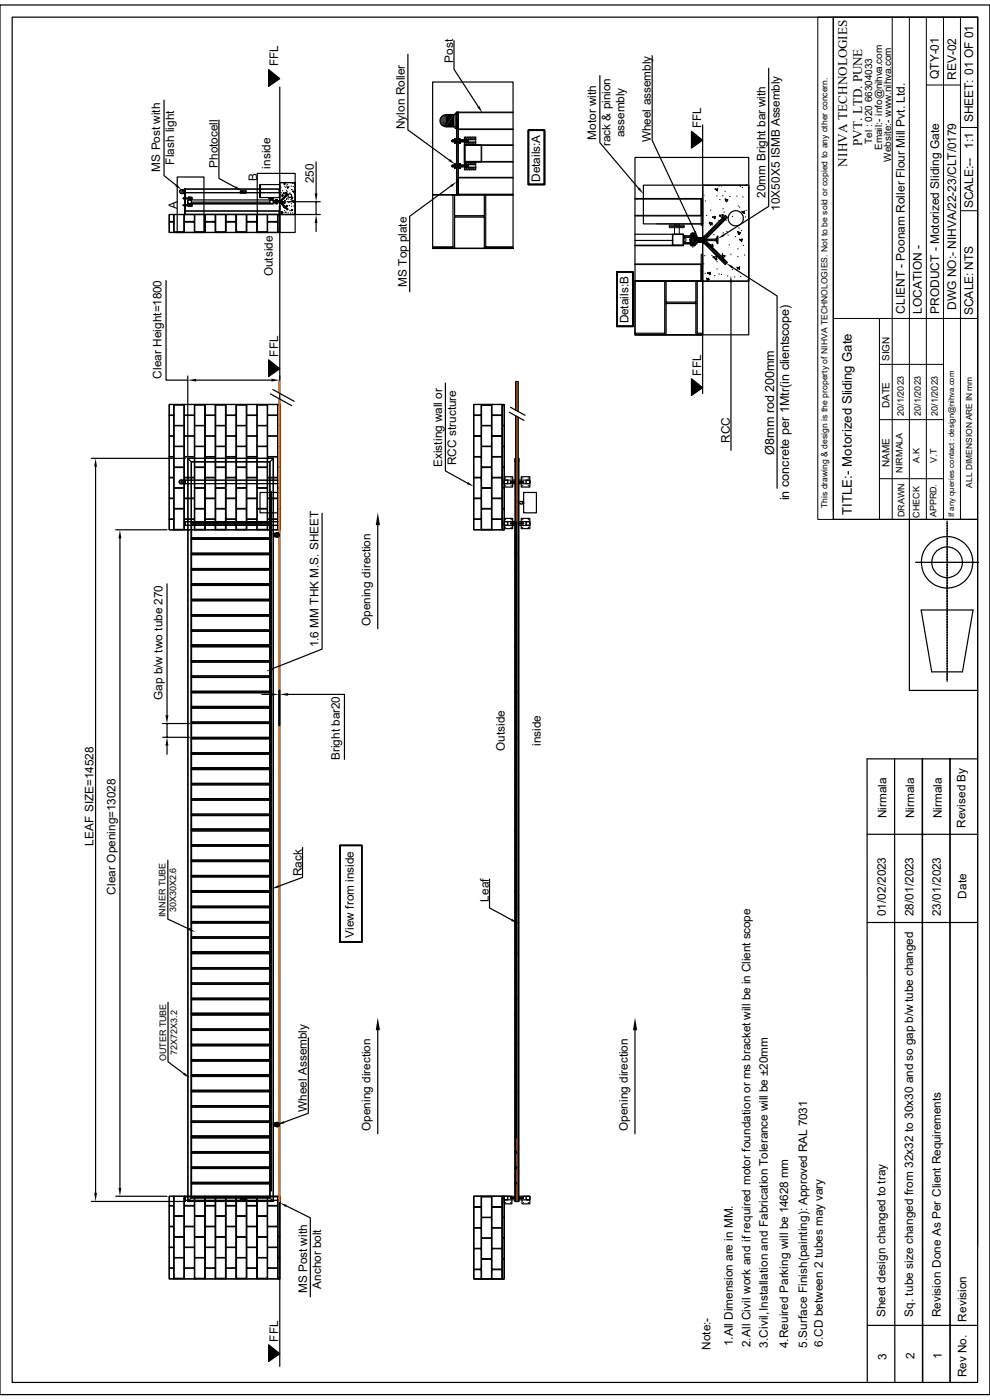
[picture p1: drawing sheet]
<svg xmlns="http://www.w3.org/2000/svg" width="210mm" height="297mm" viewBox="0 0 210 297" stroke-linecap="round" stroke-linejoin="round" font-family="sans-serif">
<defs><g id="words">
<g font-size="2.8">
<text x="179.7" y="35.3" transform="rotate(-90 179.7 35.3)">NIHVA TECHNOLOGIES</text>
<text x="182.9" y="31" transform="rotate(-90 182.9 31)">PVT. LTD. PUNE</text>
<text x="180.7" y="109.3" transform="rotate(-90 180.7 109.3)">TITLE:- Motorized Sliding Gate</text>
</g>
<g font-size="2.7">
<text x="164.2" y="96.5" transform="rotate(-90 164.2 96.5)">Ø8mm rod 200mm</text>
<text x="167.4" y="106.2" transform="rotate(-90 167.4 106.2)">in concrete per 1Mtr(in clientscope)</text>
</g>
<g font-size="2.5">
<text x="59" y="14.1" transform="rotate(-90 59 14.1)">FFL</text>
<text x="96.1" y="13.3" transform="rotate(-90 96.1 13.3)">Post</text>
<text x="199.2" y="16.8" transform="rotate(-90 199.2 16.8)">QTY-01</text>
<text x="202.8" y="16.9" transform="rotate(-90 202.8 16.9)">REV-02</text>
<text x="85.9" y="27.4" transform="rotate(-90 85.9 27.4)">Nylon Roller</text>
<text x="126.5" y="29.6" transform="rotate(-90 126.5 29.6)">Motor with</text>
<text x="132.5" y="29.2" transform="rotate(-90 132.5 29.2)">assembly</text>
<text x="148.7" y="27.2" transform="rotate(-90 148.7 27.2)">FFL</text>
<text x="206.5" y="25.9" transform="rotate(-90 206.5 25.9)">SHEET: 01 OF 01</text>
<text x="36.9" y="34.9" transform="rotate(-90 36.9 34.9)">Flash light</text>
<text x="46.2" y="35.6" transform="rotate(-90 46.2 35.6)">Photocell</text>
<text x="57.4" y="35.8" transform="rotate(-90 57.4 35.8)">inside</text>
<text x="129.5" y="31.1" transform="rotate(-90 129.5 31.1)">rack &amp; pinion</text>
<text x="138.1" y="30.2" transform="rotate(-90 138.1 30.2)">Wheel assembly</text>
<text x="206.5" y="31.7" transform="rotate(-90 206.5 31.7)">1:1</text>
<text x="34" y="36.4" transform="rotate(-90 34 36.4)">MS Post with</text>
<text x="54.6" y="38.4" transform="rotate(-90 54.6 38.4)">B</text>
<text x="66.6" y="38.9" transform="rotate(-90 66.6 38.9)">250</text>
<text x="114.6" y="38.6" transform="rotate(-90 114.6 38.6)">Details:A</text>
<text x="162.4" y="42" transform="rotate(-90 162.4 42)">20mm Bright bar with</text>
<text x="37.6" y="44.3" transform="rotate(-90 37.6 44.3)">A</text>
<text x="165.4" y="44.7" transform="rotate(-90 165.4 44.7)">10X50X5 ISMB Assembly</text>
<text x="206.5" y="44.2" transform="rotate(-90 206.5 44.2)">SCALE:--</text>
<text x="57.9" y="58.6" transform="rotate(-90 57.9 58.6)">Outside</text>
<text x="86.3" y="60.9" transform="rotate(-90 86.3 60.9)">MS Top plate</text>
<text x="202.8" y="65.7" transform="rotate(-90 202.8 65.7)">DWG NO:- NIHVA/22-23/CLT/0179</text>
<text x="133.3" y="68.6" transform="rotate(-90 133.3 68.6)">Details:B</text>
<text x="191.9" y="66.5" transform="rotate(-90 191.9 66.5)">CLIENT - Poonam Roller Flour Mill Pvt. Ltd.</text>
<text x="195.6" y="66.6" transform="rotate(-90 195.6 66.6)">LOCATION -</text>
<text x="199.2" y="66.6" transform="rotate(-90 199.2 66.6)">PRODUCT - Motorized Sliding Gate</text>
<text x="206.5" y="66.9" transform="rotate(-90 206.5 66.9)">SCALE: NTS</text>
<text x="59" y="75.7" transform="rotate(-90 59 75.7)">FFL</text>
<text x="34.2" y="80.3" transform="rotate(-90 34.2 80.3)">Clear Height=1800</text>
<text x="148.7" y="79.7" transform="rotate(-90 148.7 79.7)">FFL</text>
<text x="154.8" y="93.9" transform="rotate(-90 154.8 93.9)">RCC</text>
<text x="93.8" y="99.1" transform="rotate(-90 93.8 99.1)">Existing wall or</text>
<text x="96.8" y="98.7" transform="rotate(-90 96.8 98.7)">RCC structure</text>
<text x="67.6" y="137.3" transform="rotate(-90 67.6 137.3)">1.6 MM THK M.S. SHEET</text>
<text x="78.6" y="132.8" transform="rotate(-90 78.6 132.8)">Opening direction</text>
<text x="34.5" y="148.5" transform="rotate(-90 34.5 148.5)">Gap b/w two tube 270</text>
<text x="72.1" y="161.3" transform="rotate(-90 72.1 161.3)">Bright bar20</text>
<text x="107.1" y="159.3" transform="rotate(-90 107.1 159.3)">Outside</text>
<text x="114.7" y="158.3" transform="rotate(-90 114.7 158.3)">inside</text>
<text x="188" y="173.6" transform="rotate(-90 188 173.6)">Nirmala</text>
<text x="193.9" y="173.6" transform="rotate(-90 193.9 173.6)">Nirmala</text>
<text x="199.8" y="173.6" transform="rotate(-90 199.8 173.6)">Nirmala</text>
<text x="19.8" y="179.4" transform="rotate(-90 19.8 179.4)">LEAF SIZE=14528</text>
<text x="204.8" y="175.6" transform="rotate(-90 204.8 175.6)">Revised By</text>
<text x="64" y="185.9" transform="rotate(-90 64 185.9)">Rack</text>
<text x="24.5" y="189.8" transform="rotate(-90 24.5 189.8)">Clear Opening=13028</text>
<text x="103.7" y="191.3" transform="rotate(-90 103.7 191.3)">Leaf</text>
<text x="205" y="190.6" transform="rotate(-90 205 190.6)">Date</text>
<text x="187.9" y="194.4" transform="rotate(-90 187.9 194.4)">01/02/2023</text>
<text x="193.8" y="194.4" transform="rotate(-90 193.8 194.4)">28/01/2023</text>
<text x="199.6" y="194.4" transform="rotate(-90 199.6 194.4)">23/01/2023</text>
<text x="75.1" y="199" transform="rotate(-90 75.1 199)">View from inside</text>
<text x="65.1" y="235.9" transform="rotate(-90 65.1 235.9)">Wheel Assembly</text>
<text x="78.6" y="240" transform="rotate(-90 78.6 240)">Opening direction</text>
<text x="133.2" y="240" transform="rotate(-90 133.2 240)">Opening direction</text>
<text x="65.2" y="274.4" transform="rotate(-90 65.2 274.4)">MS Post with</text>
<text x="68.2" y="273.4" transform="rotate(-90 68.2 273.4)">Anchor bolt</text>
<text x="187.9" y="279.5" transform="rotate(-90 187.9 279.5)">Sheet design changed to tray</text>
<text x="193.7" y="279.4" transform="rotate(-90 193.7 279.4)">Sq. tube size changed from 32x32 to 30x30 and so gap b/w tube changed</text>
<text x="199.6" y="279.5" transform="rotate(-90 199.6 279.5)">Revision Done As Per Client Requirements</text>
<text x="205" y="280.4" transform="rotate(-90 205 280.4)">Revision</text>
<text x="59" y="284.6" transform="rotate(-90 59 284.6)">FFL</text>
<text x="150.7" y="286.3" transform="rotate(-90 150.7 286.3)">Note:-</text>
<text x="155.5" y="285.6" transform="rotate(-90 155.5 285.6)">1.All Dimension are in MM.</text>
<text x="159.2" y="285.8" transform="rotate(-90 159.2 285.8)">2.All Civil work and if required motor foundation or ms bracket will be in Client scope</text>
<text x="162.9" y="285.9" transform="rotate(-90 162.9 285.9)">3.Civil,Installation and Fabrication Tolerance will be ±20mm</text>
<text x="167.2" y="286" transform="rotate(-90 167.2 286)">4.Reuired Parking will be 14628 mm</text>
<text x="171.2" y="286" transform="rotate(-90 171.2 286)">5.Surface Finish(painting): Approved RAL 7031</text>
<text x="174.6" y="285.8" transform="rotate(-90 174.6 285.8)">6.CD between 2 tubes may vary</text>
<text x="188.1" y="288.4" transform="rotate(-90 188.1 288.4)">3</text>
<text x="194" y="288.4" transform="rotate(-90 194 288.4)">2</text>
<text x="199.8" y="288.3" transform="rotate(-90 199.8 288.3)">1</text>
<text x="205" y="292.2" transform="rotate(-90 205 292.2)">Rev No.</text>
</g>
<g font-size="2.1">
<text x="185" y="30.6" transform="rotate(-90 185 30.6)">Tel : 020 66304033</text>
<text x="187.1" y="31.9" transform="rotate(-90 187.1 31.9)">Email:- info@nihva.com</text>
<text x="189" y="34.4" transform="rotate(-90 189 34.4)">Website:- www.nihva.com</text>
<text x="188.7" y="76.6" transform="rotate(-90 188.7 76.6)">SIGN</text>
<text x="188.7" y="86.6" transform="rotate(-90 188.7 86.6)">DATE</text>
<text x="188.7" y="99" transform="rotate(-90 188.7 99)">NAME</text>
</g>
<g font-size="1.9">
<text x="191.7" y="88.2" transform="rotate(-90 191.7 88.2)">20/1/2023</text>
<text x="195.3" y="88.2" transform="rotate(-90 195.3 88.2)">20/1/2023</text>
<text x="199" y="88.2" transform="rotate(-90 199 88.2)">20/1/2023</text>
<text x="191.5" y="100.3" transform="rotate(-90 191.5 100.3)">NIRMALA</text>
<text x="195.1" y="98.2" transform="rotate(-90 195.1 98.2)">A.K</text>
<text x="198.7" y="98.2" transform="rotate(-90 198.7 98.2)">V.T</text>
<text x="191.9" y="109.7" transform="rotate(-90 191.9 109.7)">DRAWN</text>
<text x="195.1" y="109.8" transform="rotate(-90 195.1 109.8)">CHECK</text>
<text x="198.7" y="109.7" transform="rotate(-90 198.7 109.7)">APPRD.</text>
<text x="35.1" y="194.6" transform="rotate(-90 35.1 194.6)">INNER TUBE</text>
<text x="37.4" y="193.5" transform="rotate(-90 37.4 193.5)">30X30X2.6</text>
<text x="35.3" y="225.2" transform="rotate(-90 35.3 225.2)">OUTER TUBE</text>
<text x="37.5" y="223.8" transform="rotate(-90 37.5 223.8)">72X72X3.2</text>
</g>
<g font-size="1.8">
<text x="175.5" y="107.8" transform="rotate(-90 175.5 107.8)">This drawing &amp; design is the property of NIHVA TECHNOLOGIES. Not to be sold or copied to any other concern.</text>
<text x="206.2" y="103.5" transform="rotate(-90 206.2 103.5)">ALL DIMENSION ARE IN mm</text>
</g>
<text font-size="1.7" x="202.4" y="109.8" transform="rotate(-90 202.4 109.8)">If any queries contact : design@nihva.com</text>
</g></defs>
<g fill="none" stroke="#000" stroke-width=".25">
<path d="M0 1.1h210v294.8h-210zM2.6 3.6h204.8v289.7h-204.8zM57 14.8l2.4 1.9-2.4 1.6zM59.4 18.5v271.4M86.5 11.5v16.1l8.8 6.4M91.8 17.4h17v35.3h-17zM96.3 8.6v6.1l5.2 7.9M127.3 16v14.3l8.2 9.7M138.3 11.8v18l9.1 19.3M163.1 14.5v29.3l-9.5 6M176.8 3.6h30.6v106.6h-30.6zM207.4 3.6v98.6"/>
<path d="M34.8 21.3v16l2.5 2M37.6 37.5h5.7v11.8h-5.7zM46.4 25.5v12.3l3.6 2M54.6 36.8h8v12.5h-8zM55.2 39.2v2.7h4.2v-2.7h-4.2v2.7M59.4 38.7h3.2v6.8h-3.2zM59.4 38.7h3.2v6.8h-3.2M59.4 39.5h.1M59.6 39.8h.1M59.7 38.7h.1M60.4 39.5h.1M60.4 38.9v.2l-.2-.1"/>
<path d="M60.4 39h-.2M60.5 38.8h.1M60.6 39.8h.1M60.7 38.8h.1M60.8 39.5h.1M60.9 39.2h.1M61 39.9v-.2l.1 .1-.1 .1M61.3 39.5h.1M61.8 39.5h.1M62 38.8h.1M62.1 38.9h.1M62.2 39.6h.1"/>
<path d="M62.4 38.7h.1M67.1 34.3v6.7M94 24.4v2.4M94.5 24.3v2.6M94.6 24.3h1.6M94.6 26.9h1.6M94.6 24.3a1.27 1.27 0 0 0-1.3 1.3 1.27 1.27 0 0 0 1.3 1.3M95.7 39.5l-8.8 6.4v16M95.9 35.1h2.6v.2h-2.6zM95.9 29.7h2.6v.4h-2.6zM96.2 24.3h.4v2.6h-.4zM96.6 24.3v-.3h.3v3.3h-.3v-.4"/>
<path d="M96.9 23.8h.3v17.5h-.3zM98.5 35.5h.5M98.5 34.9h.5M98.5 30.1h.5M98.5 29.6h.5M99.4 35.5h1.5M99.4 34.9h1.5M99.4 30.1h1.5M99.4 29.6h1.5M108.8 30.7h-10.3v3.7h10.3M108.8 37.6h-11.6v3.7M108.8 23.8h-11.6v3.7h11.6"/>
<path d="M112.1 27.6h3.4v11.6h-3.4zM112.1 27.6h3.5v11.6h-3.5zM112.1 27.6h3.4v11.5h-3.4zM112.1 27.7h3.3v11.4h-3.3zM134.7 33.4h24.1v37.6h-24.1zM136.5 39.3h12.6v8.2h-12.6zM146.7 27.9l2.4 1.9-2.4 1.6zM149.1 39.3h9.7v20.3h-9.7zM149.1 39.3h9.7v20.3h-9.7M149.1 26.5v57M150.1 39.3h.1M152.2 40v.5"/>
<path d="M152.5 39.5h.1M153 39.5h.1M157.1 39.5h.1M157.5 39.8h.1M158.4 39.3h.1M35.2 59.5v21.1h4.6M35.9 45.5h23.5v3.8h-23.5zM35.9 47.1h.9v2.2M36.8 45.5v1.5h-.9M36.9 45.5v3.7h2.1v-3.7M36.9 49.3h2.2M38.9 43.5h1v.1h-1z"/>
<path d="M38.9 42l1 .1zM39.1 40.2l.1 .9zM39.1 40.2h-.6a.42 .42 0 0 0-.4 .4 .42 .42 0 0 0 .4 .5h.6M39.1 45.5v1.5h2.1v-1.5M39.1 49.3v-2.2h2.1v2.2M39.2 40.1h.1v5.4h-.1zM39.2 40.2l.1-.1v1.1l-.1-.1M39.2 41.9v.3M39.2 43.4v.3M39.3 44.7h20v.8h-20zM39.3 40.1h20v.8h-20zM39.3 41.9v.3"/>
<path d="M39.3 43.4v.3M39.8 42.4h18.2v.8h-18.2zM39.8 43.2h18.2zM39.8 42.4h.8v.8h-.8zM39.9 42h.2M39.9 43.6h.2M39.9 43.5h.2M39.9 42.2h.2M40.2 42h.5M40.2 43.6h.5M40.2 43.5h.5M40.2 42.2h.5"/>
<path d="M40.6 42.9h16.6v.3h-16.6zM41.3 45.5v3.7h2.1v-3.7M41.3 49.3h2.2M43.6 45.5v1.5h2v-1.5M43.6 49.3v-2.2h2v2.2M45.8 45.5v3.7h2v-3.7M45.8 49.3h2.1M48 45.5v1.5h2v-1.5M48 49.3v-2.2h2v2.2M50.2 45.5v3.7h2v-3.7M50.2 49.3h2.1M51 40.5h1.2v.5h-1.2z"/>
<path d="M52.4 45.5v1.5h2.1v-1.5M52.4 49.3v-2.2h2.1v2.2M54.6 45.5v3.7h2.1v-3.7M54.6 49.3h2.2v-2.2h2.1v2.2M56.8 45.5v1.5h2.1v-1.5M57.2 42.4h.8v.8h-.8zM59 45.5v3.7h.4M59 49.3h.4M59.1 42.8l.2 .1zM59.1 42.8l.2 .1-.1-.1M59.1 42.8l.1 .1M59.2 42.7l.2 .2"/>
<path d="M59.3 43.7l.1 1.8zM59.3 40.1l.1 1.8zM59.4 42.8h.1M59.4 42.5l.1 .3M59.4 43.1h.1M59.4 43.1l.1-.3h.8l.1 .3M59.4 43l.2-.1 1.5 1.5-.1 .1zM59.4 44.3h.1M59.5 43.7h.1M59.5 42.8h.8M59.5 45h.1M59.6 45.3l.1 .2"/>
<path d="M59.6 45.3l.2 .1-.1 .1M59.6 40.9h.1M59.8 45.3h.1M59.8 45.5h8.1M59.8 42.3h.1M59.8 41.4h.1M59.9 41.6l-.1 .1M59.9 44.9v.1l-.2-.1M59.9 42.9l.1 .2 .1-.2M59.9 44.9l-.2 .1M59.9 43h.2M59.9 41.5v-.1h.1l-.1 .2"/>
<path d="M59.9 40.5h.1M60 43.7h.1M60.1 41.5h.1M60.1 43.1h.1M60.2 42.2h.1M60.2 45.1h.1M60.2 40.9v.2l-.1-.1h.1M60.3 42.8l.2-.3-.1 .6M60.3 43.8v.2l-.2-.2h.3M60.4 44h.1M60.4 44.2h.1M60.4 44.7h.1"/>
<path d="M60.5 42.7h.1M60.5 41.2h.1M60.5 45h.1M60.5 40.9h.1M60.7 45h.1M60.7 42.3h.1M60.7 43.6l.1 .3M60.7 43.7h.2M60.7 43.6h.1M60.8 40.9l-.1 .2M60.8 42.1h.1M60.8 40.4h.1"/>
<path d="M60.8 40.9h-.3l.3 .2M60.9 42.8h7M60.9 40.6h.1M60.9 43.7l-.1 .2M60.9 43.7h.1M61 41.1l.1 .1-1.5 1.6-.2-.2zM61 41.2h.1M61 42h.1M61.1 45.2h.1M61.1 42.2h.1M61.3 43h.1M61.3 43.6h.1"/>
<path d="M61.5 40.9h.1M61.5 44.7h.1M61.6 45.2h.1M61.7 42.4h.1M61.8 44.7h.1M61.8 40.2h.1M61.8 42l.2 .1-.1 .1zM61.8 43.8h.1M61.8 43.2h.1M61.9 41.7h.1M62 44.5l-.1 .2-.1-.2M62 44.5l-.2 .1"/>
<path d="M62 42.6h.1M62 40.3h.1M62.1 45.2h.1M62.1 42h.1M62.1 42.5v.2l-.1-.2M62.1 40.6l.2 .1M62.1 40.6h.2v.1M62.2 43h.1M62.3 43.7h.1M62.4 41h.1M62.4 40.5h.1M62.6 42.4h.1"/>
<path d="M62.6 45.4h.1M67.1 42.8v2.7M67.1 47.3v1.8M91.8 41.3h17M91.8 52.7h17M91.8 52.7h4.3M96.1 41.3v11.1h-4.3M96.4 52.7v-6.6h6.3v6.6M96.4 41.3v4.5h6.3v-4.5M103 41.3v11.1h5.8M108.8 52.7h-5.8M130.8 57.7h3.5v11.6h-3.5z"/>
<path d="M130.9 57.7h3.3v11.5h-3.3zM130.9 57.7h3.4v11.6h-3.4zM134.7 52.1h10.3zM134.7 59.6h14.4v11.4h-14.4M134.7 56h14.1v3.6h-14.1M134.7 42.1h14.1v3.7h-14.1M134.7 49.7h10.3v2.4h-10.3h.2M134.7 59.6v11.1h6.3v-11.1M134.7 51h.2M135 51h.1M135 52.1h.1M135.2 51h.2"/>
<path d="M135.2 52.1h.2M135.5 51h.1M135.5 52.1h.1M135.7 51h.2M135.7 52.1h.2M136 51h.2M136 52.1h.2M136.3 51h.1M136.3 52.1h.1M136.5 51h.2M136.5 52.1h.2M136.8 51h.1"/>
<path d="M136.8 52.1h.1M137 51h.2M137 52.1h.2M137.3 51h.2M137.3 52.1h.2M137.5 51h.2M137.5 52.1h.2M137.8 51h.2M137.8 52.1h.2M138 51h.2M138 52.1h.2M138.3 51h.2"/>
<path d="M138.3 52.1h.2M138.6 51h.2M138.6 52.1h.2M138.9 51h.1M138.9 52.1h.1M139.1 51h.2M139.1 52.1h.2M139.4 51h.1M139.4 52.1h.1M139.6 51h.2M139.6 52.1h.2M139.9 51h.1"/>
<path d="M139.9 52.1h.1M140.1 51h.2M140.1 52.1h.2M140.4 51h.1M140.4 52.1h.1M140.6 51h.2M140.6 52.1h.2M140.9 51h.2M140.9 52.1h.2M141.2 51h.2M141.2 52.1h.2M141.3 59.6v4.5h6.3v-4.5"/>
<path d="M141.4 51h.2M141.4 52.1h.2M141.7 51h.2M141.7 52.1h.2M141.9 51h.2M141.9 52.1h.2M142.2 51h.2M142.2 52.1h.2M142.5 51l.2 .1M142.7 49.7h2.3v2.4h-2.3zM142.7 52l-.2 .1M142.7 51.2v.2"/>
<path d="M142.7 51.5v.1M142.7 51.7v.2M142.7 51.9v.1h.2M142.7 50v.2M142.7 50.3v.2M142.7 50.5v.2M142.7 50.8v.2M142.7 51.1v.1M142.7 51.3v.2M142.7 51.6v.2M142.9 49.7h-.2v.3M143 52h.1"/>
<path d="M143 49.7h.1M143.2 52h.2M143.2 49.7h.2M143.5 52h.1M143.5 49.7h.1M143.7 52h.2M143.7 49.7h.2M144 52h.2M144 49.7h.2M144.3 52h.1M144.3 49.7h.1M144.5 52h.2"/>
<path d="M144.5 49.7h.2M144.8 49.7h.1v.3M144.9 50v.2M144.9 50.3v.2M144.9 50.5v.2M144.9 50.8v.2M144.9 51.1v.1M144.9 51.3v.2M144.9 51.6v.2M144.9 51.9v.1h-.1M147.9 59.6v11.1h1.2M148.4 50.8l.4 .4"/>
<path d="M148.4 51l.2 .2M148.4 50.9l.4 .3M148.5 50.8l.4 .4M148.5 50.7l.4 .4M148.6 50.6l.4 .5-.5-.5M148.7 50.6l.4 .4M148.8 54h.3v5.6h-.3zM148.8 42.1h.3v5.7h-.3zM148.8 50.5l.3 .4M148.8 50.6l.3 .2M149.3 50.2l4.5-4.5 .5 .4-4.6 4.6zM149.3 51.5l.4-.4 4.6 4.6-.5 .4z"/>
<path d="M149.3 56h.1M149.3 41.5h.1M149.5 54.2h.1M149.6 58h.1M149.6 42.6h.1M149.9 59l.2 .6M149.9 45.7h.1M149.9 59.1l.5 .1-.3 .4M150.3 59.1h.1M150.5 47.5h.1M150.5 47.2l.2 .5M150.5 50h.1"/>
<path d="M150.6 47.2l.4 .1M150.7 57.7l-.1 .6-.5-.5M150.7 57.9l-.5 .1M150.7 44.6h.1M151 54.2h.1M151.1 47.3l-.3 .5M151.2 51.8l-.1 .5-.4-.4M151.2 47.7h.1M151.2 51.9l-.5 .2M151.3 54.5l.6 .6M151.3 52.2h.1M151.4 49.8h.1"/>
<path d="M151.6 58.5h.1M151.7 45.9l-.1 .5-.4-.4M151.7 40l.4 .5M151.7 46l-.5 .1M152 54.4l-.1 .8M152.1 54.4l-.8 .1M152.1 41.6h.1M152.1 55h.1M152.1 55.5h.1M152.1 57.1h.1M152.2 40.1l-.5 .1M152.5 46.7h.1"/>
<path d="M152.5 58.1h.1M152.6 45.8h.1M152.7 42.3h.1M153 58.2h.1M153.2 54.1l.2 .6M153.2 54.1l.6 .2-.3 .4M153.2 50.1h.1M153.2 53.8h.1M153.3 41.5h.1M153.4 45.6l-.1 .7-.6-.6 .7-.1M153.4 44.3h.1M153.4 49.4h.1"/>
<path d="M153.6 45h.1M153.8 54.3h.1M153.8 40.6h.1M153.8 42.2l.3 .6M153.9 42.2l.5 .2-.3 .4M154 46.7h.1M154.2 49.1h.1M154.3 58.5h.1M154.4 49.9h.1M154.7 51.9h.1M154.8 41.7h.1M155 53.9h.1"/>
<path d="M155.1 59.9v35.6M155.4 56.7l9.4 6.1v40.8M155.4 45.9h.1M155.4 57.1h.1M155.8 58.8h.1M156 50.2h.1M156.3 41.6h.1M156.3 57.2h.1M156.5 49.1l.2 .6M156.5 54.4h.1M156.5 52.8h.1M156.5 49.2l.6 .2-.3 .4"/>
<path d="M156.6 43.7h.1M156.7 48.4h.1M156.9 56.6l-.1 .5-.5-.4M156.9 56.7l-.5 .2M156.9 43.9h.1M157.1 58.6h.1M157.3 48.9h.1M157.4 50.7v.5l-.5-.4M157.4 50.8l-.5 .1M157.6 41.8h.1M157.7 52.1h.1M157.9 44.7v.6l-.5-.5"/>
<path d="M157.9 44.9l-.5 .1M157.9 54.1h.1M158.1 46h.1M158.3 44.6h.1M158.7 59.4h.1M158.8 50.3h.1M39.8 79.8v17M57 76.3l2.4 1.9-2.4 1.7zM134.7 71h6.3M141 71h.1M141.3 71v-6.6h6.3v6.6M147.9 71h.1"/>
<path d="M147.9 71h1.2M19.4 97.2h20M20.3 99v154.1M35.9 85.8h23.5v26.6h-23.5zM35.9 88.1h.9v4.4h-.9M35.9 92.5h.9v4.4h-.9M35.9 96.9h.9v4.4h-.9M36.8 85.8v2.3h-.9M36.9 85.8h2.1M36.9 85.9h2.1v4.4h-2.1zM36.9 90.3h2.1v4.4h-2.1zM36.9 94.7h2.1v4.4h-2.1z"/>
<path d="M36.9 99.2h2.1v4.3h-2.1zM39.1 85.8v2.3h2.1v-2.3M39.1 88.1h2.1v4.4h-2.1zM39.1 92.5h2.1v4.4h-2.1zM39.1 96.9h2.1v4.4h-2.1zM39.8 97.2h18.2v157.7h-18.2zM39.8 97.2l.8 .8M39.9 97.2h18.1v157.6h-18.1zM40.6 98h16.7v156.1h-16.7zM40.6 98h16.6v156.1h-16.6zM41.3 85.8h2.1M41.3 85.9h2.1v4.4h-2.1z"/>
<path d="M41.3 90.3h2.1v4.4h-2.1zM41.3 94.7h2.1v4.4h-2.1zM41.3 99.2h2.1v4.3h-2.1zM41.6 80.6h16M43.6 85.8v2.3h2v-2.3M43.6 88.1h2v4.4h-2zM43.6 92.5h2v4.4h-2zM43.6 96.9h2v4.4h-2zM45.8 85.8h2M45.8 85.9h2v4.4h-2zM45.8 90.3h2v4.4h-2zM45.8 94.7h2v4.4h-2z"/>
<path d="M45.8 99.2h2v4.3h-2zM48 85.8v2.3h2v-2.3M48 88.1h2v4.4h-2zM48 92.5h2v4.4h-2zM48 96.9h2v4.4h-2zM50.2 85.8h2M50.2 85.9h2v4.4h-2zM50.2 90.3h2v4.4h-2zM50.2 94.7h2v4.4h-2zM50.2 99.2h2v4.3h-2zM52.4 85.8v2.3h2.1v-2.3M52.4 88.1h2.1v4.4h-2.1z"/>
<path d="M52.4 92.5h2.1v4.4h-2.1zM52.4 96.9h2.1v4.4h-2.1zM54.6 85.8h2.1M54.6 85.9h2.1v4.4h-2.1zM54.6 90.3h2.1v4.4h-2.1zM54.6 94.7h2.1v4.4h-2.1zM54.6 99.2h2.1v4.3h-2.1zM56.8 85.8v2.3h2.1v-2.3M56.8 88.1h2.1v4.4h-2.1zM56.8 92.5h2.1v4.4h-2.1zM56.8 96.9h2.1v4.4h-2.1zM57.4 83.6l4.5 2.5"/>
<path d="M57.9 82.6l4.5 2.5M58 97.2l-.8 .8M59 85.8l.4 .1M59.4 85.9h-.4v4.4h.4M59.4 90.3h-.4v4.4h.4M59.4 94.7h-.4v4.4h.4M59.4 99.2h-.4v4.3h.4M94.5 81.3v18.6l4.6 2.6M100.5 85.8h6.5v26.6h-6.5zM100.5 96.9h1.6v4.4h-1.6M100.5 92.5h1.6v4.4h-1.6M100.5 88.1h1.6v4.4h-1.6"/>
<path d="M102.1 85.8v2.3h-1.6M102.2 99.2h2.1v4.3h-2.1zM102.2 94.7h2.1v4.4h-2.1zM102.2 90.3h2.1v4.4h-2.1zM102.2 85.9h2.1v4.4h-2.1zM102.2 85.8h2.1M104.4 96.9h2.1v4.4h-2.1zM104.4 92.5h2.1v4.4h-2.1zM104.4 88.1h2.1v4.4h-2.1zM104.4 85.8v2.3h2.1v-2.3M106.6 85.8l.4 .1M107 99.2h-.4v4.3h.4"/>
<path d="M107 94.7h-.4v4.4h.4M107 90.3h-.4v4.4h.4M107 85.9h-.4v4.4h.4M108 87.5l3.2 1.7M108.3 86.4l3.1 1.7M109.3 97.2h.8v157.7h-.8zM109.4 88.2v166.7h.5v-166.4M109.4 87v-6.1h.5v6.4M146.7 80.3l2.4 2-2.4 1.6zM24.6 112.4h10.8M25.4 114.2v137.8M35.9 110.2h.9v2.2"/>
<path d="M35.9 101.4h.9v4.3h-.9M35.9 105.8h.9v4.3h-.9M36.9 112.4h2.2M36.9 103.6h2.1v4.3h-2.1zM36.9 108h2.1v4.3h-2.1zM38.9 101.8h.2v.9h-.2zM38.9 101.8h-.5a.42 .42 0 0 0-.4 .4 .42 .42 0 0 0 .4 .5h.5M39.1 101.8l.1-.1v1.1l-.1-.1M39.1 101.4h2.1v4.3h-2.1zM39.1 105.8h2.1v4.3h-2.1zM39.1 112.4v-2.2h2.1v2.2M39.2 110.7h.1v.8h-.1z"/>
<path d="M39.2 101.9h.1v.7h-.1zM39.3 110.7h20v.8h-20zM39.3 101.9h20v.7h-20zM40.6 110.8h16.6v13.1h-16.6zM40.6 114.1h16.6v.3h-16.6zM40.6 117.3h16.6v.4h-16.6zM40.6 117.4h16.6v.2h-16.6zM40.6 110.8h16.6v.4h-16.6zM40.6 110.9h16.6v.3h-16.6zM40.6 110.8h16.6v13h-16.6zM41.3 112.4h2.2M41.3 103.6h2.1v4.3h-2.1z"/>
<path d="M41.3 108h2.1v4.3h-2.1zM43.6 101.4h2v4.3h-2zM43.6 105.8h2v4.3h-2zM43.6 112.4v-2.2h2v2.2M45.8 112.4h2.1M45.8 103.6h2v4.3h-2zM45.8 108h2v4.3h-2zM48 101.4h2v4.3h-2zM48 105.8h2v4.3h-2zM48 112.4v-2.2h2v2.2M50.2 112.4h2.1M50.2 103.6h2v4.3h-2z"/>
<path d="M50.2 108h2v4.3h-2zM52.4 101.4h2.1v4.3h-2.1zM52.4 105.8h2.1v4.3h-2.1zM52.4 112.4v-2.2h2.1v2.2M54.6 112.4h2.2v-2.2h2.1v2.2M54.6 103.6h2.1v4.3h-2.1zM54.6 108h2.1v4.3h-2.1zM55.2 104.5h4.2v4.3h-4.2zM56.8 101.4h2.1v4.3h-2.1zM56.8 105.8h2.1v4.3h-2.1zM57.4 104.2h-.1v148.5h.1M58 113.1v.8"/>
<path d="M59 112.4h.4M59.3 110l.1 2.1zM59.3 101.1l.1 2.2zM59.4 108h-.4v4.3h.4M59.4 103.6h-.4v4.3h.4M68.3 108.9v28.8l-10.5 4.2M80.1 111.4v22M100.5 105.8h1.6v4.3h-1.6M100.5 101.4h1.6v4.3h-1.6M100.5 110.2h1.6v2.2M102.2 112.4h2.1M102.2 108h2.1v4.3h-2.1z"/>
<path d="M102.2 103.6h2.1v4.3h-2.1zM104.4 105.8h2.1v4.3h-2.1zM104.4 101.4h2.1v4.3h-2.1zM104.4 112.4v-2.2h2.1v2.2M106.6 112.4h.4M107 108h-.4v4.3h.4M107 103.6h-.4v4.3h.4M107 110.7h5.4v.8h-5.4zM107 110h1.8v2.1h-1.8zM107 101.9h5.4v.7h-5.4zM107 101.1h1.8v2.2h-1.8zM107.2 110.2h.1"/>
<path d="M107.2 111.8h.1M107.2 103h.1M107.2 101.4h.1M108.2 111h.4M108.2 102.2h.4M108.3 102.2h2.7zM108.4 102.1v.3M108.4 110.9v.3h2.6v-.3M108.5 110.2h.1M108.5 111.8h.1M108.5 103h.1M108.5 101.4h.1"/>
<path d="M108.7 111h.2M108.7 102.2h.2M109 111h.1M109 102.2h.1M109.1 111h.2M109.1 102.2h.2M109.3 110.9v12.9M109.3 110.8h.3zM109.3 111h.3M109.3 102.2h.3M109.3 110.9v12.9h.3M109.6 111h.3"/>
<path d="M109.6 102.2h.3M109.6 110.8v39.1M109.9 111h.1M109.9 102.2h.1M110 111h.5M110 102.2h.5M110.3 106.4h.5v.5h-.5zM110.5 111h.3M110.5 102.2h.3M110.6 110h1.8v2.1h-1.8zM110.6 101.1h1.8v2.2h-1.8zM110.9 110.2h.1"/>
<path d="M110.9 111.8h.1M110.9 103h.1M110.9 101.4h.1M110.8 106.4h.3v.4h-.3M110.8 111h.3M110.8 102.2h.3M111 102.1v.3M111 111h-2.6v.1M111.1 104.5h2.7v4.3h-2.7zM112.1 110.2h.1M112.1 111.8h.1M112.1 103h.1"/>
<path d="M112.1 101.4h.1M192.9 110.2v36.3h14.5M194.2 119.3h.4M194.7 119.3h.3M195.1 119.3h.1M195.2 119.3h.4M195.7 119.3h.1M195.8 119.3h.3M196.2 119.3h.1M196.3 119.3h.4M196.8 119.3h.1M196.9 119.3h.3"/>
<path d="M197.3 119.3h.1M197.4 119.3h.4M197.9 119.3h.1M198 119.3h.3M198.4 119.3h.1M198.5 119.3h.4M199 119.3h.1M199.1 119.3h.3M199.5 119.3h.1M199.6 119.3h.4M200.1 119.3h.1M200.2 119.3h.3"/>
<path d="M200.6 119.3h.1M200.7 119.3h.4M200.9 110.5v.4M200.9 111h.1M200.9 111.1v.4M200.9 111.5v.1M200.9 111.7v.3M200.9 112.1h.1M200.9 112.2v.4M200.9 112.6v.1M200.9 112.8v.3M200.9 113.2h.1"/>
<path d="M200.9 113.3v.4M200.9 113.7v.1M200.9 113.9v.3M200.9 114.3h.1M200.9 114.4v.4M200.9 114.9h.1M200.9 115v.3M200.9 115.4h.1M200.9 115.5v.4M200.9 116h.1M200.9 116.1v.3M200.9 116.5h.1"/>
<path d="M200.9 116.6v.4M200.9 117.1h.1M200.9 117.2v.3M200.9 117.6v.5M200.9 118.2v.4M200.9 118.7v.5M200.9 119.3v.4M200.9 119.8v.5M201.2 119.3h.1M201.3 119.3h.3M201.7 119.3h.1M201.8 119.3h.4"/>
<path d="M202.3 119.3h.1M202.4 119.3h.3M202.8 119.3h.1M202.9 119.3h.4M203.4 119.3h.1M203.5 119.3h.3M203.9 119.3h.1M204 119.3h.4M204.5 119.3h.4M205 119.3h.5M205.6 119.3h.4M206.1 119.3h.5"/>
<path d="M206.7 119.3h.4M207.2 119.3h.4M207.4 110.2v154.1M35.4 123.9v27.8M40.6 136.9h16.6v13h-16.6zM40.6 136.9h16.6v.3h-16.6zM40.6 123.9h16.6v13h-16.6zM40.6 127.1h16.6v.4h-16.6zM40.6 127.2h16.6v.2h-16.6zM40.6 130.4h16.6v.3h-16.6zM40.6 133.6h16.6v.3h-16.6zM40.6 123.9h16.6v.3h-16.6z"/>
<path d="M40.6 120.6h16.6v.3h-16.6zM109.3 123.9v12.9M109.3 136.9v13M109.3 123.9h.3zM109.6 123.9h-.3v12.9M109.6 136.9h-.3v13h.3M195.4 129.4h11l-2.2 13.1h-6.5zM200.9 120.4v.4M200.9 120.9v.5M200.9 121.5v.4M200.9 122v.5M200.9 122.6v.4"/>
<path d="M200.9 123.1v.5M200.9 123.7v3.3M200.9 127.1v.5M200.9 127.7v.4M200.9 128.2v.5M200.9 128.8v.4M200.9 129.3v.5M200.9 129.9v.4M200.9 130.4v.5M200.9 131v.4M200.9 131.5v.5M200.9 132.1v.4"/>
<path d="M200.9 132.6v.5M200.9 133.2v.3M200.9 133.6h.1M200.9 133.7v.4M200.9 134.2h.1M200.9 134.3v.3M200.9 134.7h.1M200.9 134.8v.4M200.9 135.3h.1M200.9 135.4v.3M200.9 135.8h.1M200.9 135.9v.4"/>
<path d="M200.9 136.4h.1M200.9 136.5v.3M200.9 136.9h.1M200.9 137v.4M200.9 137.5h.1M200.9 137.6v.3M200.9 138h.1M200.9 138.1v.4M200.9 138.6h.1M200.9 138.7v.3M200.9 139.1h.1M200.9 139.2v.4"/>
<path d="M200.9 139.7h.1M200.9 139.8v.3M34.5 156.4h5.7M34.5 153.5h5.7M35.4 153.5v2.9M35.4 158.2v1.8M40.6 149.9h16.6v13h-16.6zM40.6 153.2h16.6v.3h-16.6zM40.6 156.4h16.6v.4h-16.6zM40.6 156.5h16.6v.2h-16.6zM40.6 159.7h16.6v.3h-16.6zM40.6 149.9h16.6v.3h-16.6z"/>
<path d="M40.6 140.2h16.6v.3h-16.6zM40.6 143.4h16.6v.3h-16.6zM40.6 146.6h16.6v.4h-16.6zM40.6 146.7h16.6v.2h-16.6zM55.5 147.3h1.9M59.1 146.4v7.5M59.1 147.3h.3M61.1 147.3h12v13.8M109.3 149.9v26M109.3 149.9h.3zM109.6 149.9v65.1M109.6 149.9h-.3v26h.3"/>
<path d="M200.9 140.2v.1M200.9 140.3v.4M200.9 140.8h.1M200.9 140.9v.3M200.9 141.3v.1M200.9 141.4v.4M200.9 141.9h.1M200.9 142v.3M200.9 142.4v.1M200.9 142.5v.4M200.9 143v.4M200.9 143.5v.5"/>
<path d="M200.9 144.1v.5M40.6 175.9h16.6v13.1h-16.6zM40.6 179.2h16.6v.3h-16.6zM40.6 175.9h16.6v.4h-16.6zM40.6 176h16.6v.3h-16.6zM40.6 162.9h16.6v13h-16.6zM40.6 166.2h16.6v.3h-16.6zM40.6 169.5h16.6v.3h-16.6zM40.6 172.7h16.6v.3h-16.6zM40.6 162.9h16.6v.4h-16.6zM40.6 163h16.6v.2h-16.6zM40.6 175.9h16.6v13h-16.6z"/>
<path d="M64.2 179.8v6.3l-5.2 1.9M72.1 179.3h4.7v20.6h-4.7zM72.1 179.4h4.7v20.5h-4.7zM72.1 179.4h4.6v20.5h-4.6zM72.1 179.4h4.6v20.4h-4.6zM109.3 176v12.9M109.3 175.9h.3zM109.3 162.9h.3M109.3 176v12.9h.3M183.9 177h23.5M189.8 161v132.3M195.7 161v132.3"/>
<path d="M201.5 161v132.3M207.4 161h-23.5l.1 132.3M35.6 182.5v12.5l4.4 2.1M40.6 189h16.6v13h-16.6zM40.6 192.2h16.6v.4h-16.6zM40.6 192.3h16.6v.2h-16.6zM40.6 195.5h16.6v.3h-16.6zM40.6 198.8h16.6v.3h-16.6zM40.6 189h16.6v.3h-16.6zM40.6 182.5h16.6v.3h-16.6zM40.6 185.7h16.6v.4h-16.6zM40.6 185.8h16.6v.2h-16.6z"/>
<path d="M103.8 186.5v6.1l4.7 2.6M109.3 189v12.9M109.3 189h.3zM109.3 189h.3M109.3 189v12.9l.3 .1M183.9 195.7h23.5M35.6 212.6v12.7l3.4 2.5M40.6 215h16.6v13h-16.6zM40.6 218.3h16.6v.3h-16.6zM40.6 215h16.6v.3h-16.6zM40.6 215.1h16.6v.2h-16.6zM40.6 202h16.6v13h-16.6z"/>
<path d="M40.6 205.3h16.6v.3h-16.6zM40.6 208.5h16.6v.3h-16.6zM40.6 211.8h16.6v.3h-16.6zM40.6 211.8h16.6v.2h-16.6zM40.6 202h16.6v.3h-16.6zM80.1 218.6v21.9M109.3 202v13M109.3 215.1v25.9M109.3 215h.3zM109.3 215h.3M109.6 215v39.1M109.6 202h-.3v13h.3"/>
<path d="M134.7 218.6v21.9M40.6 228h16.6v13h-16.6zM40.6 231.3h16.6v.3h-16.6zM40.6 234.6h16.6v.3h-16.6zM40.6 237.8h16.6v.3h-16.6zM40.6 228h16.6v.4h-16.6zM40.6 228.1h16.6v.2h-16.6zM40.6 221.5h16.6v.4h-16.6zM40.6 221.6h16.6v.2h-16.6zM40.6 224.8h16.6v.3h-16.6zM58 238.2v.8M65.4 220.2v16l-5.2 1.9"/>
<path d="M109.3 228h.3M19.4 254.9h20M24.6 253.8h10.8M35.9 253.8h23.5v17.5h-23.5zM35.9 255.9h.9v4.2h-.9M36.8 253.8v1.9h-.9M36.9 253.8v4.1h2.1v-4.1M36.9 258.1h2.1v4.2h-2.1zM39.1 253.8v1.9h2.1v-1.9M39.1 255.9h2.1v4.2h-2.1zM39.2 253.8h.1v1h-.1zM39.3 253.9h20v.8h-20z"/>
<path d="M40.6 244.3h16.6v.3h-16.6zM40.6 247.6h16.6v.3h-16.6zM40.6 250.8h16.6v.4h-16.6zM40.6 250.9h16.6v.2h-16.6zM40.6 241h16.6v13.1h-16.6zM40.6 241.1h16.6v.3h-16.6zM40.6 254.1l-.8 .8M40.6 241.1h16.6v13h-16.6zM41.3 253.8v4.1h2.1v-4.1M41.3 258.1h2.1v4.2h-2.1zM43.6 253.8v1.9h2v-1.9M43.6 255.9h2v4.2h-2z"/>
<path d="M45.8 253.8v4.1h2v-4.1M45.8 258.1h2v4.2h-2zM48 253.8v1.9h2v-1.9M48 255.9h2v4.2h-2zM50.2 253.8v4.1h2v-4.1M50.2 258.1h2v4.2h-2zM51 254.1h1.2v.5h-1.2zM52.4 253.8v1.9h2.1v-1.9M52.4 255.9h2.1v4.2h-2.1zM54.6 253.8v4.1h2.1v-4.1M54.6 258.1h2.1v4.2h-2.1zM56.8 253.8v1.9h2.1v-1.9"/>
<path d="M56.8 255.9h2.1v4.2h-2.1zM57.2 254.1l.8 .8M59 253.8v4.1h.4M59.3 253.9l.1 1.6zM59.4 258.1h-.4v4.2h.4M60.7 255.8l5.1 2.6v16.7M100.5 256.1h1.6v4.3h-1.6M100.5 253.8h6.5v17.5h-6.5v-17.5h6.5v17.5h-6.5zM102.1 253.8v2.2h-1.6M102.2 253.8h2.1M102.2 253.9h2.1v4.3h-2.1zM102.2 258.3h2.1v4.3h-2.1z"/>
<path d="M104.4 253.8v2.2h2.1v-2.2M104.4 256.1h2.1v4.3h-2.1zM106.6 253.8h.4M107 253.9h-.4v4.3h.4M107 258.3h-.4v4.3h.4M107 253.8h5.4v.8h-5.4zM107 253.8h1.6v1.6h-1.6zM107.2 255.1h.1M108.2 254.2h.4M108.3 254h.1M108.3 254.2h2.7zM108.3 255.1h.1"/>
<path d="M108.4 254v.3M108.7 254.2h.2M109 254.2h.1M109.1 254.2h.2M109.3 241.1v12.9M109.3 241h.3M109.3 254.2h.3M109.6 241.1h-.3v12.9M109.6 254.2h.3M109.9 254.2h.1M110 254.2h.5M110.5 254.2h.3"/>
<path d="M110.7 253.8h1.7v1.6h-1.7zM110.8 254.2h.3M111 254v.3M111 254h.1M111 255.1h.1M112.1 255.1h.1M35.9 260.3h.9v4.3h-.9M35.9 264.7h.9v4.3h-.9M35.9 269.1h.9v2.2M36.9 262.5h2.1v4.3h-2.1zM36.9 266.9h2.1v4.3h-2.1zM36.9 271.3h2.1"/>
<path d="M39.1 260.3h2.1v4.3h-2.1zM39.1 264.7h2.1v4.3h-2.1zM39.1 271.3v-2.2h2.1v2.2M41.3 262.5h2.1v4.3h-2.1zM41.3 266.9h2.1v4.3h-2.1zM41.3 271.3h2.1M43.6 260.3h2v4.3h-2zM43.6 264.7h2v4.3h-2zM43.6 271.3v-2.2h2v2.2M45.8 262.5h2v4.3h-2zM45.8 266.9h2v4.3h-2zM45.8 271.3h2"/>
<path d="M48 260.3h2v4.3h-2zM48 264.7h2v4.3h-2zM48 271.3v-2.2h2v2.2M50.2 262.5h2v4.3h-2zM50.2 266.9h2v4.3h-2zM50.2 271.3h2M52.4 260.3h2.1v4.3h-2.1zM52.4 264.7h2.1v4.3h-2.1zM52.4 271.3v-2.2h2.1v2.2M54.6 262.5h2.1v4.3h-2.1zM54.6 266.9h2.1v4.3h-2.1zM54.6 271.3h2.1"/>
<path d="M56.8 260.3h2.1v4.3h-2.1zM56.8 264.7h2.1v4.3h-2.1zM56.8 271.3v-2.2h2.1v2.2M59.4 262.5h-.4v4.3h.4M59.4 266.9h-.4v4.3h.4M59.4 271.3h-.4M100.5 260.5h1.6v4.3h-1.6M100.5 264.9h1.6v4.3h-1.6M100.5 269.4h1.6v1.9M102.2 262.7h2.1v4.3h-2.1zM102.2 271.3v-4.2h2.1v4.2M104.4 260.5h2.1v4.3h-2.1z"/>
<path d="M104.4 264.9h2.1v4.3h-2.1zM104.4 271.3v-1.9h2.1v1.9M107 262.7h-.4v4.3h.4M107 267.1h-.4v4.2M57 285.3l2.4 1.9-2.4 1.6zM184 281.2h23.4"/>
<circle cx="61.5" cy="41.5" r=".38"/>
<circle cx="156.1" cy="46.3" r="1.61"/>
<circle cx="200.9" cy="119.3" r="3.3"/>
<circle cx="200.9" cy="119.3" r="5.5"/>
</g>
<g fill="none" stroke="#000" stroke-width=".21">
<path d="M173.5 3.6h3.3v106.6h-3.3zM176.8 3.6v104.8M189.3 3.6v106.6M192.9 3.6v106.6M196.5 18h7.3M196.5 3.6v106.6M200.2 3.6v106.6M203.8 3.6v106.6M93.8 24.5v2.2M94.3 24.3v2.6M95.9 35.2l.2 .2M95.9 35.1l.3 .3"/>
<path d="M95.9 35.3l.1 .1zM95.9 29.8l.3 .3M95.9 29.8l.2 .3M95.9 30.1h.1M95.9 30h.1M95.9 35.1l.4 .3M95.9 29.7l.4 .4M96 35.1l.4 .3M96 29.7l.4 .4M96.1 30.1l-.2-.2 .2 .2M96.1 35.4l-.2-.2 .2 .2M96.1 35.1l.4 .3"/>
<path d="M96.1 29.7l.4 .4M96.2 35.1l.3 .3zM96.2 29.7l.3 .4M96.3 35.1l.3 .3-.3-.3M96.3 29.7l.3 .4-.3-.4M96.4 35.1l.3 .3M96.4 29.7l.3 .4M96.4 29.5v.8M96.4 34.8v.8M96.4 35.4h.5M96.4 30.1h.5M96.4 35h.5"/>
<path d="M96.4 29.7h.5M96.4 29.7l.4 .4M96.5 35.1l.3 .3M96.5 29.7l.3 .4M96.5 34.7h.4M96.5 35v.7h.4M96.5 35v.4M96.5 35.5v.1M96.5 34.8v.1M96.5 29.7v.7h.4M96.5 29.7v.4M96.5 30.2v.2"/>
<path d="M96.5 29.5v.1M96.5 34.7v.3M96.6 35.1l.3 .3M96.6 29.7l.3 .4M96.7 35.1l.3 .3M96.7 29.7l.3 .4M96.7 35.4l-.3-.3 .4 .3M96.7 35.1l.4 .3M96.7 29.7l.4 .4M96.8 35.1l.3 .3M96.8 29.7l.3 .4M96.9 29.4h-.4v.3"/>
<path d="M96.9 29.7l.3 .4M96.9 35.1l.4 .3M96.9 29.7l.4 .4M97 35.1l.4 .3M97 29.7l.4 .4M97.1 35.1l.4 .3M97.1 29.7l.4 .4-.3-.4M97.2 35.4l-.3-.3 .3 .3M97.2 35.1l.3 .2zM97.2 34.7h.4M97.2 29.4h.4v1h-.4M97.2 35h.5"/>
<path d="M97.2 29.7h.5M97.2 35.4h.5M97.2 30.1h.5M97.3 35.1l.3 .3M97.3 29.7l.3 .4M97.5 35.1l.3 .3M97.5 29.7l.3 .4M97.5 35.1l.4 .3M97.5 29.7l.4 .4-.3-.4M97.6 34.7v1h-.4M97.6 35.5v.1M97.6 34.8v.1"/>
<path d="M97.6 35v.4M97.6 29.7l.3 .4M97.6 30.2v.2M97.6 29.5v.1M97.6 29.7v.4M97.7 29.7l.3 .4M97.7 29.5v.8M97.7 34.8v.8M97.7 35.4l-.3-.3 .3 .3M97.7 30.1l-.3-.4 .3 .4M97.8 35.1l.3 .2M97.8 29.7l.3 .4"/>
<path d="M97.8 35.1l.4 .2zM97.8 29.7l.4 .4M98 35.1l.3 .2M98 29.7l.3 .4zM98 30.1h.5M98 35.3l-.3-.2 .3 .3 1-.1-.5 .1M98.1 35.1l.4 .2M98.1 29.7l.4 .4M98.2 35.1l.3 .2M98.2 29.7l.3 .3M98.3 35.1h.2h-.1M98.3 29.7l.2 .1"/>
<path d="M98.4 35.2l.1 .2M98.4 29.9l.1 .2M98.4 35.2l-.1-.1 .2 .2M98.4 35.2l.1-.2v.4M98.4 29.9l-.1-.2 .2 .2M98.4 29.9l.1-.2v.4M98.4 29.7l.1 .1M98.5 30.7h3.7v3.7h-3.7zM98.5 34.4h2.4v1.6h-2.4zM98.5 29.1h2.4v1.6h-2.4zM98.5 30.1h.5M98.5 29.7v.1"/>
<path d="M98.5 34.9h.1M98.5 34.5l.4 .4M98.5 36h.1M98.5 35.6l.4 .4M98.5 29.6h.1M98.5 29.2l.4 .4M98.5 30.7h.1M98.5 30.3l.4 .4M98.6 29.8v.2M98.6 30h.4M98.6 29.8h.4M98.6 35v.4z"/>
<path d="M98.6 30.9h3.5v3.3h-3.5zM98.7 34.4l.5 .5M98.7 35.5l.6 .5M98.7 29.1l.5 .5M98.7 30.1l.6 .6M99 35.5h.4M99 34.9h.4M99 34.9v.6M99 29.6v.6h.4M99 35.1h-1l.3 .2M99 29.7h-1l.3 .4M99 35h-.5"/>
<path d="M99.1 34.4l.6 .5M99.1 29.1l.6 .5M99.1 35.5l.6 .5M99.1 30.2l.6 .5M99.2 29.8h.2M99.2 29.7v.4M99.2 35v.3M99.2 35.1h.2M99.2 35.3h.2M99.2 35h.2M99.2 29.7h.2v.5h-.4v-.1M99.2 30.1h.2"/>
<path d="M99.2 30h.2M99.2 35l-.1 .2 .1 .1M99.2 29.7l-.1 .2 .1 .2M99.4 29.6h-.4v.6M99.4 34.9h-.4v.1M99.4 29.6h-.4v.1M99.4 29.6v.6M99.4 34.9v.6M99.4 35v.5h-.4v-.1M99.4 35.4v.1M99.4 30.1v.1M99.4 35.5l.6 .5"/>
<path d="M99.4 30.1l.6 .6M99.5 34.4l.5 .5M99.5 29.1l.5 .5M99.8 35.5l.6 .5M99.8 34.4l.6 .5M99.8 29.1l.6 .5M99.8 30.1l.6 .6M100.2 35.5l.5 .5M100.2 30.1l.5 .6M100.2 34.4l.6 .5M100.2 29.1l.6 .5M100.5 35.5l.4 .4"/>
<path d="M100.5 30.1l.4 .5M100.6 34.4l.3 .4M100.6 29.1l.3 .4M100.9 30.1v.1M100.9 34.4h.1M100.9 35.5h.1M100.9 29.1h.1M108.8 30.9h-10.2v3.3h10.2M108.8 37.8h-11.6v3.4h11.6M108.8 23.9h-11.6v3.4h11.6M203.8 27.1h3.6M39 42h.2"/>
<path d="M39 43.4h.2M39 42v.2M39 43.4v.2M39 43.7h.2M39 43.6h.2M39 42.2h.2M39 41.9h.2M39 43.5h.2M39.1 43.5v.2M39.1 41.9v.3M39.1 43.6h.1M39.1 42v.2"/>
<path d="M39.1 43.4v.2M39.1 43.4h.1M39.1 42h.1M39.1 42.2h.1M39.3 44.8h20v.7h-20zM39.3 40.1h20v.8h-20zM39.3 42h.2M39.3 41.9h.1v.3h-.1M39.3 43.6h.2M39.3 43.4h.1v.3h-.1M39.3 43.5h.2M39.3 42.2h.2"/>
<path d="M39.4 42v.1M39.4 43.5v.1M39.4 43.4v.2M39.4 42v.2M39.8 43.2h18.2M39.9 42h.1M39.9 42v.1M39.9 43.6h.3M39.9 42h.3M39.9 43.3h.8v.5h-.8zM39.9 41.8h.8v.5h-.8zM39.9 43.5v.1z"/>
<path d="M39.9 43.4v.2M39.9 43.3l.1 .2M39.9 43.8h.1M39.9 43.7l.1 .1M39.9 42.2h.1M39.9 41.8h.1M40 43.6l.2 .2M40 43.3l.1 .1M40 42.2l-.1 .1M40 41.8l-.1 .2M40.1 43.4h.1M40.1 43.4l.1 .2"/>
<path d="M40.1 42l-.2 .1M40.1 42h.1v.2h-.1zM40.1 43.3l.2 .2M40.1 43.4v.2h.1M40.1 42v.1M40.1 43.6l.2 .2M40.1 43.5v.1M40.1 42.2l-.1 .1M40.2 43.4h.1M40.2 42l-.1 .2M40.2 43.4v.2M40.2 42h.1"/>
<path d="M40.2 41.8l-.2 .2M40.2 43.5l-.1 .1M40.2 43.5h-.3l.2 .1M40.2 42.1h-.3M40.2 43.3l.2 .2M40.2 43.6l.2 .2M40.3 42.2l-.2 .1M40.3 41.8l-.2 .2M40.3 43.3l.3 .2M40.3 43.6l.2 .2M40.4 41.8l-.2 .2M40.4 42.2l-.2 .1"/>
<path d="M40.5 43.6l.1 .2M40.5 43.3l.1 .2M40.5 41.8l-.2 .2M40.6 42.2l-.3 .1M40.6 43.6l.1 .2M40.6 43.3l.1 .1M40.6 42.2l-.1 .1M40.6 41.8l-.1 .2M40.7 42.3h.1M40.7 42h.1M40.7 43.3h.1M40.7 43.6h.1"/>
<path d="M40.7 42.2l-.1 .1M40.7 41.9l-.1 .1M57 42l1 .1zM57 42h1v.2h-1zM57.4 41.9h.3M57.4 42.2v.2M57.7 42.2v.2M58.1 43h.5M58.1 42.7h.1M58.1 42.7v.2M58.5 43.1h.4zM58.5 42.5h.4z"/>
<path d="M58.5 42.6v.4zM58.5 43.1h.1M58.5 42.6l-.4 .1M58.5 42.4l.3 .1zM58.5 42.5h.1M58.5 43.2h.3M58.5 43l.1 .1M58.5 43v.1M58.5 42.4h.3M58.6 42.8l.1 .5M58.6 43v.1M58.6 42.5l-.1 .1"/>
<path d="M58.6 42.5h-.6v.6h.6M58.6 43.2v-.9h.2v.9M58.6 43l-.1 .1M58.6 42.9l-.1 .2M58.7 42.2v.5M58.7 42.5v.2M58.7 42.3v.1M58.8 42.9h.1M58.8 42.6l.6 .1M58.8 42.8h.1M58.8 42.6l.1 .2M58.8 43.1h.1"/>
<path d="M58.8 43h.1M58.8 42.5v.1M58.8 42.5h.1v.2M58.8 42.8l.1 .2v-.2M58.8 42.6h.1M58.8 43v.1M58.8 42.6v.1M58.8 42.7h-.2M58.8 43.1h-.3M58.9 42.8l-.1 .2M58.9 42.8l.1-.3h-1v.6h1v-.1M58.9 42.8v-.2l-.1 .2"/>
<path d="M58.9 42.8h-.1M58.9 43h.1M59.1 43h.1M59.1 42.8l-.1 .2M59.1 42.8l-.3 .3M59.2 42.8h.2l-.1 .1zM59.2 42.6l-.3 .3 .2-.3-.2 .2M59.2 42.6l-.3 .4M59.2 42.7v.3M59.3 43h-.5M134.7 56.1h14.1v3.4h-14.1M134.7 42.2h14.1v3.5h-14.1"/>
<path d="M134.7 52.1h10.3M139.3 47.5h9.8M142 47.8h3.1v.3h-3.1zM142 48h3.1v.3h-3.1zM143.1 47.5v.3h1v-.3M143.1 48.3v1.4M144.1 48.3v1.4M145.2 50.5l.3 .3v.2l-.3 .3M145.2 50.4v.1M145.2 51.4h.1M145.2 50.4h.1M145.2 50.4h1.5"/>
<path d="M145.2 51.4h1.5M146.4 51.8l1.2 .1zM146.4 50h1.2zM146.4 50.4l.3 .5-.3 .5zM146.5 51.9v.2h1M146.5 52h.9M146.6 51.4v.2M146.6 51.6l.1-.1-.1 .1M146.6 51.6h.1M146.6 50.2h.1M146.6 51.4v.1M146.6 50.1v.1"/>
<path d="M146.6 50h.8M146.7 51.4l-.1 .2M146.7 50.4l-.3 .5h.3h-.3l.3 .5M146.7 51.1h.1M146.7 50.4v1M146.7 51.4h.1M146.7 51.3v.1M146.7 51.2v.1M146.7 51.2h.1M146.7 50.2l-.1 .2v-.2M146.7 50.1l-.1 .2M146.7 50.1h-.1l.1 .1"/>
<path d="M146.7 50.1h-1.6v1.5h1.6h-.1h.1v-.5M146.7 51.6h.1M146.7 50v1.8M146.7 50.5v.1M146.7 50.4v.1M146.7 50.3v.1M146.7 50.2l-.1 .2M146.8 51.9v.2M146.8 49.9h.4M146.8 52.1h.4M146.8 49.7h.4M146.8 49.5v.1"/>
<path d="M147 49.3v.4M147 49.8h.1M147 49.9v.3M147 50.3v.1M147 50.5v.3M147 50.9h.1M147 51v.4M147 51.4v.1M147 51.6v.3M147 52h.1M147 52.1v.4M147.2 49.5v.1"/>
<path d="M147.2 50v.6M147.2 51.6l.2-.1-.1 .1M147.2 50.2l.2-.1-.2 .2M147.2 50.2l.5-.1-.1 .4M147.2 50v1.8M147.2 51.9v.2M147.2 49.5h-.4v.4h-.3v-.2h1M147.2 51.1h.1M147.2 50.2h.2M147.2 51.3v.1M147.2 49.7v.2h.3M147.3 50.6l-.1 .1"/>
<path d="M147.3 50.5l-.5 .2M147.3 50.5h-.1M147.3 50.4l-.1 .1M147.3 50.1l-.1 .1M147.3 50.4v1M147.3 50.4l.3 .5M147.3 51.4h.1l-.2 .2M147.3 51.4h-.1M147.3 51.1l-.1 .1M147.4 51.4v.2h-.2h.2h-.2M147.4 51.6h.1M147.4 50.3v.1"/>
<path d="M147.4 50.2v.2M147.4 51.9v.2M147.4 50.2l-.2 .2M147.4 49.7v.2M147.6 50.4v1l-.3-.5zM147.6 50.9h-.4M147.6 50.9l-.3 .5M147.7 51.5h.2M147.7 50.3h.2M147.7 51.4v.2h-.5M147.9 50.4v-.4h-2.9v1.8h2.9v-.4M147.9 50.4l-.3 .3"/>
<path d="M148.1 50.4l-.5 .4M148.3 50.4l-.7 .7M148.4 51l-.4 .4M148.4 50.8l-.6 .6M148.5 51.1l-.3 .3M148.5 50.4l-.9 .8M148.5 51.2l-.2 .2M148.7 50.4l-1.1 1M148.7 51.3l-.2 .1M148.7 51.4h.1M148.7 50.4h-1.4M148.8 50.5l-.4 .3v.2l.4 .3"/>
<path d="M148.8 50.4v.1M148.8 51.4h-.1M148.8 51.4h-1.5M148.8 50.4l-.1 .1M149 51.1l.1 .1M149.1 50.6l-.1 .1M149.2 50.1h-.1v1.6l.1-.1 .2-.4M149.2 50.1v.1M149.2 50.1l.2 .5M149.4 51.2l2.4-.1 .1 .1M149.4 50.6l.2 .1M149.6 50.7h2.2"/>
<path d="M151.9 50.6l-.1 .1M152 51.2l.1 .4M152.1 50.1l-.1 .5M152.2 50.1l.1 1.6-.1-.1M152.2 50.1v.1M203.8 44.7h3.6M176.8 67.6h30.6M186.6 67.6v42.6M186.6 77.3h13.6M109.3 97.2h.8v.8h-.8zM109.3 97.2h.7v157.7h-.7zM109.3 97.3h.7v.7h-.7z"/>
<path d="M186.6 89h13.6M39.3 110.7h20v.7h-20zM39.3 101.9h20v.7h-20zM57.4 104.2l.2 .2-.2 .1 .2 .1-.2 .1 .2 .1-.2 .1 .2 .1-.2 .2 .2 .1h-.2l.2 .2-.2 .1 .2 .1-.2 .1 .2 .2-.2 .1h.2l-.2 .1 .2 .1-.2 .1 .2 .2h-.2l.2 .2-.2 .1 .2 .2h-.2l.2 .2-.2 .1 .2 .1-.2 .1 .2 .1h-.2l.2 .2h-.2l.2 .3h-.2l.2 .2-.2 .1h.2M57.6 114l-.2 .1 .2 .1-.2 .1 .2 .2-.2 .1 .2 .1-.2 .2h.2l-.2 .1 .2 .1-.2 .1 .2 .1-.2 .2h.2l-.2 .2h.2l-.2 .2 .2 .1-.2 .1 .2 .1-.2 .1 .2 .1-.2 .1 .2 .1-.2 .2h.2l-.2 .2 .2 .1-.2 .1 .2 .1-.2 .1 .2 .1-.2 .1 .2 .1-.2 .1 .2 .1-.2 .2 .2 .1-.2 .1 .2 .1-.2 .1 .2 .1-.2 .1 .2 .1-.2 .1 .2 .1-.2 .2 .2 .1-.2 .1 .2 .1-.2 .1 .2 .1-.2 .1 .2 .1-.2 .1 .2 .1-.2 .1 .2 .2-.2 .1 .2 .1-.2 .1 .2 .2-.2 .1 .2 .1-.2 .1 .2 .1-.2 .1 .2 .1h-.2l.2 .2-.2 .1 .2 .1-.2 .2h.2l-.2 .1 .2 .1-.2 .1 .2 .2h-.2l.2 .2-.2 .1 .2 .1-.2 .1 .2 .1-.2 .1 .2 .1-.2 .1 .2 .2h-.2l.2 .2-.2 .1 .2 .1-.2 .1 .2 .1-.2 .1 .2 .1-.2 .1 .2 .2h-.2l.2 .2-.2 .1 .2 .1-.2 .1 .2 .1-.2 .1 .2 .1-.2 .1 .2 .2h-.2l.2 .2-.2 .1 .2 .1-.2 .1 .2 .1-.2 .1 .2 .1-.2 .1 .2 .1-.2 .2 .2 .1-.2 .1 .2 .1-.2 .2h.2l-.2 .1 .2 .1-.2 .1 .2 .1-.2 .1 .2 .2-.2 .1 .2 .1-.2 .1 .2 .1-.2 .1 .2 .1-.2 .1 .2 .2-.2 .1 .2 .1-.2 .1 .2 .1-.2 .1 .2 .1-.2 .1 .2 .1-.2 .1 .2 .1-.2 .1 .2 .1-.2 .2h.2l-.2 .2 .2 .1-.2 .1 .2 .1-.2 .1 .2 .1-.2 .1 .2 .1-.2 .2 .2 .1-.2 .2h.2l-.2 .1 .2 .1-.2 .1 .2 .1-.2 .1 .2 .1-.2 .2h.2l-.2 .2 .2 .1-.2 .1 .2 .1-.2 .1 .2 .1-.2 .2h.2l-.2 .1 .2 .1-.2 .2 .2 .1-.2 .1 .2 .1-.2 .1 .2 .1-.2 .1 .2 .1-.2 .1 .2 .1-.2 .1 .2 .2-.2 .1 .2 .1-.2 .1 .2 .1-.2 .1 .2 .1-.2 .1 .2 .1-.2 .1 .2 .2-.2 .1 .2 .1-.2 .1 .2 .1-.2 .1 .2 .1-.2 .1 .2 .1-.2 .1 .2 .2h-.2l.2 .2-.2 .1 .2 .1-.2 .1 .2 .1-.2 .1 .2 .1-.2 .1 .2 .2h-.2l.2 .2-.2 .1 .2 .1-.2 .1 .2 .1-.2 .1 .2 .1-.2 .1 .2 .2h-.2l.2 .2-.2 .1 .2 .1-.2 .1 .2 .1-.2 .1 .2 .2h-.2l.2 .2h-.2l.2 .2-.2 .1 .2 .1-.2 .1 .2 .1-.2 .1 .2 .1-.2 .1 .2 .2-.2 .1 .2 .1-.2 .1 .2 .1-.2 .1 .2 .1-.2 .1 .2 .1-.2 .1 .2 .1-.2 .1 .2 .2-.2 .1 .2 .1-.2 .1 .2 .1-.2 .1 .2 .1-.2 .1 .2 .1-.2 .1 .2 .2-.2 .1 .2 .1-.2 .1 .2 .1-.2 .1 .2 .1-.2 .1 .2 .1-.2 .1 .2 .1-.2 .2 .2 .1-.2 .1 .2 .1-.2 .1 .2 .1-.2 .1 .2 .1-.2 .1 .2 .1-.2 .2h.2l-.2 .2 .2 .1-.2 .1 .2 .1-.2 .1 .2 .1-.2 .1 .2 .1-.2 .2h.2l-.2 .2 .2 .1-.2 .1 .2 .1-.2 .1 .2 .1-.2 .1 .2 .1-.2 .2 .2 .1-.2 .1 .2 .1-.2 .1 .2 .2-.2 .1 .2 .1-.2 .1h.2l-.2 .1 .2 .1-.2 .2 .2 .1-.2 .1 .2 .1-.2 .1 .2 .1-.2 .2h.2l-.2 .1 .2 .1-.2 .1 .2 .2-.2 .1 .2 .1-.2 .1 .2 .1-.2 .1 .2 .1-.2 .1 .2 .1-.2 .1 .2 .2-.2 .1 .2 .2h-.2l.2 .2-.2 .1 .2 .1-.2 .1 .2 .1h-.2l.2 .2h-.2l.2 .2-.2 .1 .2 .1-.2 .1 .2 .2-.2 .1 .2 .1-.2 .1 .2 .1-.2 .1 .2 .1-.2 .1 .2 .2-.2 .1 .2 .1h-.2l.2 .1-.2 .1 .2 .2-.2 .1 .2 .1-.2 .1 .2 .1-.2 .1 .2 .1-.2 .1 .2 .1-.2 .1 .2 .2h-.2l.2 .2-.2 .1 .2 .1-.2 .1 .2 .2-.2 .1 .2 .1-.2 .1 .2 .1M57.6 108.6h-.2l.2 .2h-.2l.2 .2-.2 .1 .2 .1-.2 .1 .2 .2-.2 .1h.2l-.2 .1 .2 .2h-.2l.2 .2-.2 .1 .2 .1-.2 .1 .2 .1-.2 .2 .2 .1h-.2l.2 .2h-.2l.2 .2-.2 .1 .2 .1-.2 .1 .2 .1-.2 .1 .2 .1-.2 .1 .2 .1-.2 .1 .2 .2-.2 .1 .2 .1-.2 .1 .2 .1-.2 .1 .2 .1-.2 .1 .2 .1-.2 .1 .2 .1-.2 .2 .2 .1-.2 .1 .2 .1-.2 .2h.2M57.6 108.5v.1M57.6 114h.1M58 113.1h.7l.3 .3v.2l-.3 .3h-.7M58.8 113.5h.1M107 110.7h.7v.8h-.7zM107 110.7h.7v.7h-.7z"/>
<path d="M107 101.9h.7v.7h-.7zM109.3 110.9v143.2M109.3 110.8v143.3M109.3 110.8h.3v.4h-.3zM109.3 110.9h.3v.3h-.3zM109.3 117.3h.3v.4h-.3zM109.3 117.4h.3v.2h-.3zM109.3 114.1h.3v.3h-.3zM111.6 110.7h.8v.8h-.8zM111.6 101.9h.8v.7h-.8zM111.6 110.7h.8v.7h-.8zM176.8 110.2h30.6"/>
<path d="M186.6 101.6h13.6M109.3 130.4h.3v.3h-.3zM109.3 127.1h.3v.4h-.3zM109.3 127.2h.3v.2h-.3zM109.3 123.9h.3v.3h-.3zM109.3 120.6h.3v.3h-.3zM109.3 136.9h.3v.3h-.3v-.3h.3v.3h-.3zM109.3 133.6h.3v.3h-.3v-.3h.3v.3h-.3zM57.6 158.1l-.2 .1 .2 .1-.2 .1 .2 .1-.2 .1 .2 .1-.2 .1 .2 .2-.2 .1 .2 .1-.2 .1 .2 .1-.2 .1 .2 .1-.2 .1 .2 .1-.2 .1 .2 .1-.2 .1 .2 .1-.2 .2 .2 .1-.2 .1 .2 .1-.2 .1 .2 .1-.2 .2h.2l-.2 .1 .2 .2-.2 .1 .2 .1-.2 .1 .2 .1-.2 .2 .2 .1h-.2l.2 .1-.2 .1 .2 .1-.2 .2h.2l-.2 .3h.2l-.2 .2h.2M57.6 157.9h-.2l.2 .2M57.6 157.9h.1M57.6 158.1h.1"/>
<path d="M109.3 159.7h.3v.3h-.3zM109.3 156.4h.3v.4h-.3zM109.3 156.5h.3v.2h-.3zM109.3 153.2h.3v.3h-.3zM109.3 149.9h.3v.3h-.3zM109.3 146.6h.3v.4h-.3zM109.3 146.7h.3v.2h-.3zM109.3 143.4h.3v.3h-.3zM109.3 140.2h.3v.3h-.3v-.3h.3v.3h-.3zM57.4 179.9l.2 .1-.2 .1 .2 .1-.2 .1 .2 .1-.2 .1 .2 .1-.2 .1 .2 .2-.2 .1 .2 .1-.2 .1 .2 .1-.2 .2 .2 .1-.2 .1h.2l-.2 .1 .2 .1-.2 .2 .2 .1-.2 .1 .2 .1-.2 .1 .2 .2h-.2l.2 .1-.2 .2h.2l-.2 .1 .2 .2-.2 .1 .2 .2h-.2l.2 .1-.2 .1 .2 .1-.2 .1 .2 .1-.2 .1 .2 .2h-.2l.2 .2-.2 .1 .2 .1-.2 .1 .2 .1-.2 .1 .2 .2h-.2l.2 .2h-.2l.2 .2-.2 .1 .2 .1-.2 .1 .2 .1-.2 .1 .2 .2h-.2l.2 .2h-.2l.2 .2-.2 .1 .2 .1-.2 .1 .2 .1-.2 .1 .2 .1-.2 .1 .2 .2h-.2l.2 .2-.2 .1 .2 .1-.2 .1 .2 .1-.2 .1 .2 .1-.2 .1 .2 .2h-.2l.2 .2-.2 .1 .2 .1-.2 .1 .2 .1-.2 .1 .2 .2h-.2M57.4 165.2h.1M57.4 179.9h.1"/>
<path d="M57.4 165.2l.2 .1-.2 .1 .2 .1-.2 .1 .2 .1-.2 .1 .2 .1-.2 .2 .2 .1-.2 .1 .2 .1-.2 .1 .2 .1-.2 .2h.2l-.2 .1 .2 .1-.2 .1 .2 .2-.2 .1 .2 .2h-.2l.2 .1-.2 .2h.2M57.6 168h-.2l.2 .1-.2 .1 .2 .2h-.2l.2 .2-.2 .1 .2 .2h-.2l.2 .1-.2 .1 .2 .1-.2 .1 .2 .2h-.2l.2 .2-.2 .1 .2 .1-.2 .1 .2 .2-.2 .1h.2l-.2 .1 .2 .2h-.2l.2 .2-.2 .1 .2 .1-.2 .1 .2 .2-.2 .1 .2 .1h-.2l.2 .2-.2 .1 .2 .1-.2 .1 .2 .1-.2 .1 .2 .1-.2 .1 .2 .1-.2 .1 .2 .2h-.2l.2 .2-.2 .1 .2 .1M57.6 163.1v.1M57.6 167.9v.1M57.6 173.2h.1M57.6 173.2l-.2 .1 .2 .1-.2 .1 .2 .2h-.2l.2 .1-.2 .1 .2 .2-.2 .1 .2 .1-.2 .1 .2 .1-.2 .1 .2 .1-.2 .1 .2 .1-.2 .1 .2 .2-.2 .1 .2 .1-.2 .1 .2 .1-.2 .1 .2 .1-.2 .2 .2 .1h-.2l.2 .1-.2 .2 .2 .1-.2 .2h.2l-.2 .2 .2 .1h-.2l.2 .2-.2 .1h.2l-.2 .2h.2l-.2 .2 .2 .1-.2 .1 .2 .1-.2 .1 .2 .1-.2 .1 .2 .1-.2 .2h.2l-.2 .2 .2 .1-.2 .1 .2 .1-.2 .2 .2 .1-.2 .1h.2l-.2 .2 .2 .1-.2 .1M57.6 163.2h-.2l.2 .1-.2 .1 .2 .1-.2 .2h.2l-.2 .2 .2 .1-.2 .1 .2 .1-.2 .1 .2 .1-.2 .1 .2 .1-.2 .2 .2 .1-.2 .1 .2 .1-.2 .1M109.3 179.2h.3v.3h-.3zM109.3 175.9h.3v.4h-.3zM109.3 176h.3v.3h-.3zM109.3 162.9h.3v.4h-.3zM109.3 163h.3v.2h-.3z"/>
<path d="M109.3 172.7h.3v.3h-.3v-.3h.3v.3h-.3zM109.3 169.5h.3v.3h-.3v-.3h.3v.3h-.3zM109.3 166.2h.3v.3h-.3v-.3h.3v.3h-.3zM57.4 189.8h.2l-.2 .1 .2 .2-.2 .1 .2 .1-.2 .1 .2 .1-.2 .1 .2 .1-.2 .1 .2 .1-.2 .2h.2l-.2 .2 .2 .1-.2 .1 .2 .1-.2 .1 .2 .1-.2 .1 .2 .1-.2 .2h.2l-.2 .2 .2 .1-.2 .1 .2 .1-.2 .1 .2 .1-.2 .1 .2 .1-.2 .2h.2l-.2 .2h.2l-.2 .2 .2 .1-.2 .1 .2 .1-.2 .1 .2 .1-.2 .1 .2 .1-.2 .2h.2l-.2 .2 .2 .1-.2 .1 .2 .1-.2 .1 .2 .1-.2 .1 .2 .1-.2 .2 .2 .1-.2 .1 .2 .1-.2 .1 .2 .1-.2 .1 .2 .1-.2 .1 .2 .1-.2 .1 .2 .1-.2 .2 .2 .1-.2 .1 .2 .1-.2 .2 .2 .1-.2 .1 .2 .1h-.2l.2 .2h-.2l.2 .2-.2 .1 .2 .1-.2 .1 .2 .1-.2 .1 .2 .1-.2 .1 .2 .2h-.2l.2 .2h-.2l.2 .2-.2 .1 .2 .1-.2 .1 .2 .1-.2 .2 .2 .1h-.2l.2 .2h-.2l.2 .2-.2 .1 .2 .1-.2 .1 .2 .1-.2 .1 .2 .2h-.2l.2 .2-.2 .1 .2 .1-.2 .1 .2 .1-.2 .1 .2 .1-.2 .1 .2 .2h-.2l.2 .2h-.2l.2 .2-.2 .1 .2 .1-.2 .1 .2 .1-.2 .1 .2 .2-.2 .1 .2 .1-.2 .1 .2 .1-.2 .1 .2 .1-.2 .1 .2 .1-.2 .1 .2 .1-.2 .1 .2 .1-.2 .2 .2 .1-.2 .1 .2 .1-.2 .1 .2 .1-.2 .1 .2 .1-.2 .2h.2l-.2 .2 .2 .1-.2 .1 .2 .1-.2 .1 .2 .1-.2 .1 .2 .1-.2 .1 .2 .2-.2 .1h.2l-.2 .2 .2 .1-.2 .1 .2 .1-.2 .1 .2 .1-.2 .1 .2 .1-.2 .2h.2l-.2 .2h.2l-.2 .3h.2l-.2 .1 .2 .1-.2 .1 .2 .1-.2 .1 .2 .1-.2 .2 .2 .1-.2 .1 .2 .1-.2 .1 .2 .1-.2 .2 .2 .1-.2 .1h.2l-.2 .2 .2 .1-.2 .1 .2 .1-.2 .1 .2 .1-.2 .2 .2 .1h-.2l.2 .1-.2 .1 .2 .2-.2 .1 .2 .1-.2 .1 .2 .1-.2 .1 .2 .1-.2 .1 .2 .1-.2 .1 .2 .2h-.2l.2 .2-.2 .1 .2 .1-.2 .1 .2 .1-.2 .1 .2 .1-.2 .1 .2 .2h-.2l.2 .2-.2 .1 .2 .1-.2 .1 .2 .1-.2 .1 .2 .1-.2 .1 .2 .2h-.2l.2 .2h-.2l.2 .2-.2 .1 .2 .1-.2 .1 .2 .1-.2 .1 .2 .2h-.2l.2 .2-.2 .1 .2 .1-.2 .1 .2 .1-.2 .1 .2 .1-.2 .2 .2 .1h-.2l.2 .2-.2 .1 .2 .1-.2 .1 .2 .1-.2 .1 .2 .1-.2 .1 .2 .1-.2 .1 .2 .2-.2 .1 .2 .1-.2 .1 .2 .1-.2 .2 .2 .1h-.2M57.4 189.7v.1M109.3 195.5h.3v.3h-.3zM109.3 192.2h.3v.4h-.3zM109.3 192.3h.3v.2h-.3zM109.3 189h.3v.3h-.3zM109.3 185.7h.3v.4h-.3zM109.3 185.8h.3v.2h-.3zM109.3 182.5h.3v.3h-.3z"/>
<path d="M109.3 198.8h.3v.3h-.3v-.3h.3v.3h-.3zM57.4 219.4h.2l-.2 .2 .2 .1-.2 .1 .2 .1-.2 .1 .2 .1-.2 .1 .2 .1-.2 .1 .2 .1-.2 .1 .2 .1-.2 .2 .2 .1-.2 .1 .2 .1-.2 .1 .2 .1-.2 .1 .2 .1-.2 .1 .2 .1-.2 .2 .2 .1-.2 .1 .2 .1-.2 .2h.2l-.2 .2h.2l-.2 .2h.2l-.2 .2h.2l-.2 .3h.2l-.2 .2h.2l-.2 .1 .2 .2-.2 .1h.2l-.2 .2 .2 .1-.2 .1M57.4 219.3v.1M109.3 218.3h.3v.3h-.3zM109.3 215h.3v.3h-.3zM109.3 215.1h.3v.2h-.3zM109.3 211.8h.3v.3h-.3zM109.3 211.8h.3v.2h-.3zM109.3 208.5h.3v.3h-.3v-.3h.3v.3h-.3zM109.3 205.3h.3v.3h-.3v-.3h.3v.3h-.3zM109.3 202h.3v.3h-.3v-.3h.3v.3h-.3zM57.4 239.1h.1"/>
<path d="M57.4 224.4l.2 .1-.2 .1 .2 .1-.2 .1 .2 .1-.2 .1 .2 .1-.2 .1 .2 .1-.2 .2 .2 .1-.2 .1 .2 .1-.2 .1 .2 .1-.2 .1 .2 .1-.2 .1 .2 .1-.2 .1 .2 .2-.2 .1 .2 .1-.2 .2 .2 .1-.2 .1 .2 .1h-.2l.2 .1-.2 .1 .2 .2-.2 .1 .2 .1-.2 .1 .2 .1-.2 .1 .2 .1-.2 .1 .2 .1-.2 .1 .2 .2h-.2l.2 .3h-.2l.2 .1-.2 .1 .2 .2h-.2l.2 .2h-.2l.2 .2h-.2l.2 .2-.2 .1 .2 .1-.2 .1 .2 .2h-.2l.2 .1-.2 .1 .2 .2h-.2l.2 .2-.2 .1 .2 .1-.2 .1 .2 .1-.2 .1 .2 .1-.2 .1 .2 .2h-.2l.2 .2-.2 .1 .2 .1-.2 .1 .2 .1-.2 .1 .2 .1-.2 .2 .2 .1-.2 .1 .2 .1-.2 .1 .2 .1-.2 .1 .2 .1-.2 .1 .2 .1-.2 .1 .2 .1-.2 .1 .2 .2-.2 .1 .2 .1-.2 .1 .2 .1-.2 .1 .2 .1-.2 .1 .2 .1-.2 .1 .2 .1-.2 .2 .2 .1-.2 .1 .2 .1-.2 .2h.2l-.2 .1 .2 .1-.2 .2 .2 .1-.2 .1 .2 .1-.2 .2h.2l-.2 .1 .2 .1-.2 .1 .2 .1-.2 .1 .2 .1-.2 .2 .2 .1-.2 .2h.2l-.2 .2h.2l-.2 .1 .2 .1-.2 .2 .2 .1-.2 .1M57.4 224.4h.1M57.4 239.1h.2l-.2 .2 .2 .1-.2 .1 .2 .1-.2 .2 .2 .1h-.2l.2 .1-.2 .1 .2 .1-.2 .2 .2 .1-.2 .1 .2 .1-.2 .1 .2 .1-.2 .1 .2 .1-.2 .1 .2 .1-.2 .2 .2 .1-.2 .1 .2 .2h-.2l.2 .1-.2 .1 .2 .1-.2 .1 .2 .1-.2 .1 .2 .2-.2 .1 .2 .1-.2 .1 .2 .1-.2 .1 .2 .1-.2 .1 .2 .1-.2 .1 .2 .2-.2 .1 .2 .2h-.2l.2 .2-.2 .1h.2l-.2 .1 .2 .1-.2 .1 .2 .2h-.2l.2 .3h-.2l.2 .1-.2 .1 .2 .2-.2 .1 .2 .1-.2 .1 .2 .1-.2 .1 .2 .1M58 238.2h.7l.3 .3v.2l-.3 .3h-.7M58.8 238.5h.1M109.3 228h.3v.4h-.3zM109.3 228.1h.3v.2h-.3zM109.3 224.8h.3v.3h-.3zM109.3 221.5h.3v.4h-.3zM109.3 221.6h.3v.2h-.3zM109.3 237.8h.3v.3h-.3v-.3h.3v.3h-.3zM109.3 234.6h.3v.3h-.3v-.3h.3v.3h-.3z"/>
<path d="M109.3 231.3h.3v.3h-.3v-.3h.3v.3h-.3zM39.3 253.9h20v.7h-20zM57.6 251.2l-.2 .1 .2 .1-.2 .1 .2 .2-.2 .1 .2 .1-.2 .1 .2 .1-.2 .2h.2l-.2 .2 .2 .1-.2 .1M57.6 251l-.2 .1 .2 .1M57.6 246.2h.1M57.6 246.2l-.2 .1 .2 .1-.2 .1 .2 .1-.2 .1 .2 .1-.2 .1 .2 .2h-.2l.2 .2-.2 .1 .2 .1-.2 .1 .2 .1-.2 .1 .2 .2-.2 .1 .2 .1-.2 .1 .2 .1-.2 .1 .2 .1-.2 .2 .2 .1-.2 .1 .2 .1-.2 .1 .2 .1-.2 .1 .2 .1-.2 .1 .2 .1-.2 .1 .2 .1-.2 .2 .2 .1-.2 .1h.2l-.2 .1 .2 .2-.2 .1 .2 .1M57.6 250.8h.1M57.6 251h.1M57.6 251.2h.1M57.6 250.8l-.2 .1 .2 .1M107 253.8h.7v.8h-.7zM109.3 254.1h.8v.8h-.8z"/>
<path d="M109.3 254.1h.7v.7h-.7zM109.3 250.8h.3v.4h-.3zM109.3 250.9h.3v.2h-.3zM109.3 247.6h.3v.3h-.3zM109.3 244.3h.3v.3h-.3zM109.3 241.1h.3v.3h-.3v-.3h.3v.3h-.3zM111.6 253.8h.8v.8h-.8z"/>
<circle cx="148.8" cy="50.9" r=".3"/>
<circle cx="58.8" cy="113.5" r=".25"/>
<circle cx="58.8" cy="113.5" r=".51"/>
<circle cx="58.8" cy="113.5" r=".37"/>
<circle cx="58.8" cy="238.6" r=".25"/>
<circle cx="58.8" cy="238.6" r=".51"/>
<circle cx="58.8" cy="238.6" r=".38"/>
</g>
<g fill="#000">
<path d="M57 14.8l2.4 1.9-2.4 1.6zM37.5 39.1l1 1.2-1.3-.8zM50.1 39.5l1.2 1-1.5-.5zM93.3 25.3v.7zM93.3 25.3v.4zM93.4 25v1.2zM93.4 25l-.1 1zM93.6 24.8v1.6l-.2-.2zM93.6 24.8l-.2 1.4v-1.2zM93.7 24.6v2l-.1-.2zM93.7 24.6l-.1 1.8v-1.6zM96.2 24.3v2.6h-1.6z"/>
<path d="M94.6 24.3h1.6l-1.6 2.6zM95.5 33.7l1 1.1-1.3-.6zM95.5 39.3l1.4-.7-1.1 1.1zM96.4 34.8v.1zM96.4 35.2v.2zM96.4 35.3v.1zM96.4 35v.2zM96.4 35v.1zM96.4 35.1v.2zM96.4 34.8v.2zM96.4 35.5v.1zM96.4 35.4v.2z"/>
<path d="M96.4 29.5v.1zM96.4 29.9v.2zM96.4 30v.1zM96.4 29.7v.2zM96.4 29.7v.1zM96.4 29.8v.2zM96.4 29.8v.1zM96.4 29.8v.3zM96.4 29.5v.2zM96.4 30.2v.2zM96.4 30.2v.1zM96.4 30.1v.2z"/>
<path d="M96.5 34.7v.3zM96.4 35v.4zM96.4 35v.3zM96.5 35l-.1 .4zM96.4 35.5v.2zM96.5 35.5l-.1 .2zM96.4 29.4v.2zM96.5 29.4l-.1 .2zM96.4 29.7v.4zM96.5 29.7l-.1 .4zM96.5 30.1v.3zM96.5 35v.4z"/>
<path d="M96.5 35.4v.3zM96.5 29.4v.2zM96.5 29.4v.3zM96.5 29.7v.4zM96.9 35v.4h-.4zM96.5 35h.4l-.4 .4zM96.5 35l.4-.3v.3zM96.5 34.7h.4l-.4 .3zM96.5 35.7l.4-.3v.3zM96.5 35.4h.4l-.4 .3zM96.9 29.7v.4h-.4zM96.5 29.7h.4l-.4 .4z"/>
<path d="M96.5 29.7l.4-.3v.3zM96.5 29.4h.4l-.4 .3zM96.5 30.4l.4-.3v.3zM96.5 30.1h.4l-.4 .3zM97.2 35l.4-.3v.3zM97.2 34.7h.4l-.4 .3zM97.2 35.7l.4-.3v.3zM97.2 35.4h.4l-.4 .3zM97.2 35.4l.4-.1zM97.2 35.3h.4zM97.2 35.1l.4-.1zM97.2 35h.4z"/>
<path d="M97.2 35.3l.4-.2v.2zM97.2 35.1h.4l-.4 .2zM97.2 29.7l.4-.3v.3zM97.2 29.4h.4l-.4 .3zM97.2 30.4l.4-.3v.3zM97.2 30.1h.4l-.4 .3zM97.2 30.1h.4zM97.2 29.7h.4zM97.2 30.1l.4-.4v.4zM97.2 29.7h.4l-.4 .4zM97.6 35.4v.3zM97.6 34.7v.3z"/>
<path d="M97.7 35.1l-.1 .2zM97.6 35.1v.2zM97.6 30.1v.3zM97.6 29.4v.3zM97.7 29.7l-.1 .4zM97.6 29.7v.4zM97.6 35.5v.2zM97.7 35.5l-.1 .2zM97.7 34.8l-.1 .2zM97.7 30.2l-.1 .2zM97.6 29.4v.2zM97.7 29.4l-.1 .2z"/>
<path d="M97.7 35.5v.2zM97.7 35.5v.1zM97.7 34.8v.1zM97.7 35.1v.2zM97.7 30.2v.2zM97.7 29.7v.1zM97.7 29.5v.1zM97.7 29.4v.2zM97.7 29.8v.3zM97.7 29.7v.4zM97.7 29.8v.2zM97.7 35.2v.1z"/>
<path d="M97.7 35.1v.1zM97.7 34.8v.2zM97.7 35.4v.2zM97.7 29.9v.2zM97.7 29.7v.2zM97.7 29.5v.2zM97.7 30.1v.2zM101.3 22.8l.4-.3 .6 1.4zM135.3 40.1l.4-.3 .8 1.3zM146.7 27.9l2.4 1.9-2.4 1.6zM38.1 40.5v.3zM38.1 40.5v.2z"/>
<path d="M38.1 40.4v.4zM38.2 40.4v.5zM38.2 40.3v.6zM38.3 40.3v.7zM38.4 40.2l-.1 .8zM38.4 40.2v.9zM38.4 40.2v.8zM38.5 40.2l-.1 .9zM39.1 40.2v.9h-.6zM38.5 40.2h.6l-.6 .9zM39 43.5v.1zM39.1 43.5l-.1 .1z"/>
<path d="M39 42v.1zM39 42v.2zM39 42l.1 .2zM39.2 43.5l-.1 .1zM39.1 43.5v.1zM39.1 43.5l.1-.1zM39.1 43.7l.1-.1zM39.1 42l.1 .2zM39.1 42.2h.1zM39.1 41.9l.1 .1zM39.3 43.5l.1-.1zM39.3 43.4h.1z"/>
<path d="M39.3 43.7l.1-.1zM39.3 43.6h.1zM39.3 43.5h.1zM39.3 43.6l.1-.1zM39.3 43.5h.1l-.1 .1zM39.3 42.2h.1zM39.3 41.9l.1 .1zM39.3 42h.1zM39.3 42.1l.1 .1zM39.3 42l.1 .1zM39.4 43.5v.1zM51 41l1.2-.5v.5z"/>
<path d="M51 40.5h1.2l-1.2 .5zM59.4 42.5v.6zM59.4 42.8v.1zM59.4 42.6l.2-.1v.3zM59.4 43l.2-.1v.3zM59.4 42.6v.5zM59.4 42.7v.2zM59.5 42.8l-.1 .1zM59.5 42.8v.1zM59.5 42.8h.8zM61 41.1v.3l-1.4 1.4zM61 41.1l-1.4 1.7v-.3z"/>
<path d="M59.6 43.2l1.4 1v.3zM59.6 42.9l1.4 1.3-1.4-1zM60.4 42.8v.1zM60.4 42.7v.2zM60.4 42.6v.5zM60.4 42.6v.4zM60.4 42.5v.6zM60.5 42.5l-.1 .6zM61 41.1l.1 .1-.1 .2zM61 44.2l.1 .2-.1 .1zM67.1 45.5l.3 1.8h-.6zM66.8 41h.6l-.3 1.8z"/>
<path d="M147.2 49.2l.4-.2 .4 1.4zM149 51.1v.1zM149.1 51v.2zM149.1 51l-.1 .2zM149 50.6v.2zM149 50.6v.1zM149.1 50.6v.2zM149.1 50.9v.3zM149.1 50.6v.3zM149.2 50.1v1.6h-.1zM149.1 50.1h.1l-.1 1.6zM149.2 50.1v1.6z"/>
<path d="M149.4 50.6l-.2 1zM149.2 50.1l.2 .5-.2 1zM149.3 50.2l.4-.4v.9zM149.3 51.5l.4-.4v.8zM149.4 50.6v.6zM149.4 50.7v.4zM149.4 50.6v.5zM149.5 50.7l-.1 .4zM149.5 50.7v.4zM149.6 50.7l-.1 .4zM153.8 45.7v.9l-4.1 4.1zM153.8 45.7l-4.1 5v-.9z"/>
<path d="M149.7 51.9l4.1 3.3v.9zM149.7 51.1l4.1 4.1-4.1-3.3zM151.8 50.7v.4zM151.9 50.7l-.1 .4zM151.9 50.7v.4zM152 50.6v.5zM152 50.6v.6zM152.1 50.1v1.5l-.1-.4zM152.1 50.1l-.1 1.1zM152.1 50.1v1.6zM152.1 50.1v1.5zM152.2 50.1l-.1 1.6z"/>
<path d="M152.2 50.1v1.6zM152.3 50.1l-.1 1.6zM152.3 50.6l1.2-1 .2 .4zM153.8 45.7l.5 .4-.5 .5zM153.8 55.2l.5 .5-.5 .4zM155.1 58.5l.2 1.4h-.5zM154.1 55.9l1.4 .6-.3 .4zM57 76.3l2.4 1.9-2.4 1.7zM20.3 97.2l.3 1.8h-.6zM39.8 80.6l1.8-.3v.6zM57.6 80.3l1.8 .3-1.8 .3zM146.7 80.3l2.4 2-2.4 1.6z"/>
<path d="M25.4 112.4l.3 1.8h-.6zM38 102.1v.3zM38 102.1v.2zM38 102v.4zM38.1 102v.5zM38.1 101.9v.7zM38.1 102v-.1v.6zM38.2 101.9v.7zM38.3 101.8v.9zM38.4 101.8l-.1 .9zM38.4 101.8v.9zM38.9 101.8v.9h-.5z"/>
<path d="M38.4 101.8h.5l-.5 .9zM58 113.1h.3v.8zM58 113.1l.3 .8h-.3zM58.3 113.4v.2zM58.3 113.5v.1zM58.3 113.2v.5zM58.3 113.4v.3zM58.3 113.5v.4zM58.3 113.1v.3zM58.3 113.1v.4zM58.3 113.6v.3zM58.3 113.1v.1z"/>
<path d="M58.4 113.2v.6zM58.3 113.2l.1 .6zM58.3 113.7l.1 .2zM58.4 113.1v.8zM58.4 113.2v.7zM58.5 113.4v.2zM58.4 113.5l.1 .4zM58.4 113.1l.1 .3zM58.4 113.1v.4zM58.5 113.3v.4zM58.5 113.4v.3zM58.5 113.6v.3z"/>
<path d="M58.5 113.1v.3zM58.5 113.1v.2zM58.5 113.2v.5zM58.5 113.7v.2zM58.5 113.1v.1zM58.5 113.5v.1zM58.6 113.4v.3zM58.5 113.4l.1 .3zM58.5 113.5v.2zM58.5 113.2v.3zM58.5 113.5v.3zM58.5 113.2v.2z"/>
<path d="M58.5 113.6l.1 .2zM58.5 113.2l.1 .2zM58.5 113.7l.1 .2zM58.6 113.3v.4zM58.6 113.6v.2zM58.6 113.2v.2zM58.6 113.7v.1zM58.6 113.2v.1zM58.7 113.3v.4zM58.6 113.3l.1 .4zM58.6 113.7l.1 .1zM58.6 113.2l.1 .1z"/>
<path d="M58.7 113.2v.5zM58.7 113.7v.2zM58.7 113.1v.1zM58.7 113.2v.1zM58.7 113.2l.1 .5zM58.7 113.1l.1 .1zM58.8 113.2v.5zM58.8 113.5v.2zM58.8 113.2v.3zM58.8 113.3v.2zM58.8 113.5l.1 .2zM58.8 113.3l.1 .2z"/>
<path d="M58.9 113.3l.1 .3zM58.9 113.3v.4zM80.1 108.7l.5 2.7h-.9zM99.3 102.2l1.2 1-1.5-.5zM109.3 110.8h.3zM109.3 136.9h.3zM109.3 123.9h.3zM109.3 123.9l.3-.1zM109.3 123.8h.3zM35.4 156.4l.3 1.8h-.6zM35.1 151.7h.6l-.3 1.8zM57.4 147l1.7 .3-1.7 .3z"/>
<path d="M56.4 142.5l1.3-.9 .2 .5zM59.4 147.3l1.7-.3v.6zM109.3 149.9h.3zM109.3 175.9h.3zM109.3 162.9h.3zM40.2 196.8l1.2 .9-1.4-.4zM57.6 188.6l1.3-.8 .2 .5zM108.6 194.9l1.3 1-1.5-.5zM109.3 189h.3zM109.3 189l.3-.1zM109.3 188.9h.3zM80.1 215.9l.5 2.7h-.9z"/>
<path d="M109.3 215h.3zM109.3 202h.3zM134.7 215.9l.5 2.7h-.9zM39.2 227.6l1.1 1.1-1.4-.7zM58.3 238.2v.8h-.3zM58 238.2h.3l-.3 .8zM58.3 238.5v.3zM58.3 238.5v.1zM58.3 238.3v.5zM58.3 238.2v.3zM58.3 238.8v.2zM58.3 238.6v.4z"/>
<path d="M58.4 238.3v.6zM58.4 238.3l-.1 .5zM58.4 238.2l-.1 .1zM58.3 238.2v.1zM58.4 238.2v.8zM58.5 238.5v.2zM58.5 238.2l-.1 .4zM58.4 238.2v.4zM58.5 238.7l-.1 .3zM58.4 238.6v.4zM58.5 238.4v.4zM58.5 238.4v.3z"/>
<path d="M58.5 238.2v.3zM58.5 238.7v.3zM58.5 238.8v.2zM58.5 238.3v.5zM58.5 238.2v.2zM58.5 238.5v.1zM58.6 238.5v.3zM58.5 238.3v.3zM58.5 238.6v.2zM58.5 238.3v.2zM58.5 238.7v.2zM58.6 238.3l-.1 .2z"/>
<path d="M58.6 238.7l-.1 .2zM58.6 238.2l-.1 .1zM58.5 238.2v.1zM58.6 238.4v.4zM58.6 238.3v.2zM58.6 238.8v.1zM58.6 238.7v.2zM58.7 238.4l-.1 .4zM58.6 238.3v.1zM58.7 238.3l-.1 .1zM58.7 238.8l-.1 .1zM58.7 238.3v.5z"/>
<path d="M58.7 238.2v.2zM58.7 238.3v.1zM58.7 238.8v.2zM58.7 238.8v.1zM58.8 238.3l-.1 .5zM58.7 238.2v.1zM58.8 238.8l-.1 .2zM58.8 238.3v.5zM58.8 238.3v.3zM58.8 238.6v.2zM58.8 238.3v.2zM58.8 238.4v.1z"/>
<path d="M58.8 238.4v.2zM58.9 238.4l-.1 .2zM58.9 238.6l-.1 .2zM59 238.5l-.1 .3zM58.9 238.4v.4zM58.8 238.6l1.4-.8 .1 .5zM109.3 228h.3zM20 253.1h.6l-.3 1.8zM25.1 252h.6l-.3 1.8zM51 254.6l1.2-.5v.5zM51 254.1h1.2l-1.2 .5zM59.4 255.2l1.4 .4-.2 .5z"/>
<path d="M109.3 241h.3zM109.3 254.1h.3zM109.3 241.1l.3-.1zM57 285.3l2.4 1.9-2.4 1.6z"/>
</g>
<path d="M59.1 83.3v-2.4h.3v2.5M59.1 84.5v170.4h.3v-170.2M109.6 88.3v166.6h.2v-166.5M109.6 87.1v-6.2h.2v6.3" fill="none" stroke="#cd6928" stroke-width=".25"/>
<path d="M149.6 50.9h2.2" fill="none" stroke="#000" stroke-width=".34"/>
<g fill="none" stroke="#636466" stroke-width=".25">
<path d="M38.9 43.6h.1M38.9 43.5l.1 .1M38.9 42h.1M39 42l-.1 .1M39.1 43.5l.1 .1M39.2 43.5v.1M39.2 42l-.1 .1M39.2 43.5l.1 .1M39.2 42v.1M39.3 42l-.1 .1M39.4 43.5l.1 .1M39.5 43.5v.1"/>
<path d="M39.5 42l-.1 .1M39.5 43.5l.1 .1M39.5 42v.1M39.6 42.1h.1M39.6 42l-.1 .1M39.6 43.5l.2 .1M39.7 43.5l.1 .1M39.8 43.5l.1 .1M39.9 42l-.1 .1M39.9 43.8h.1M39.9 41.8h.1M40 43.6h.1"/>
<path d="M40 41.8v.1M40 42h.1M40.5 43.7h.1M40.5 42h.1"/>
</g>
<use href="#words"/>
</svg>
